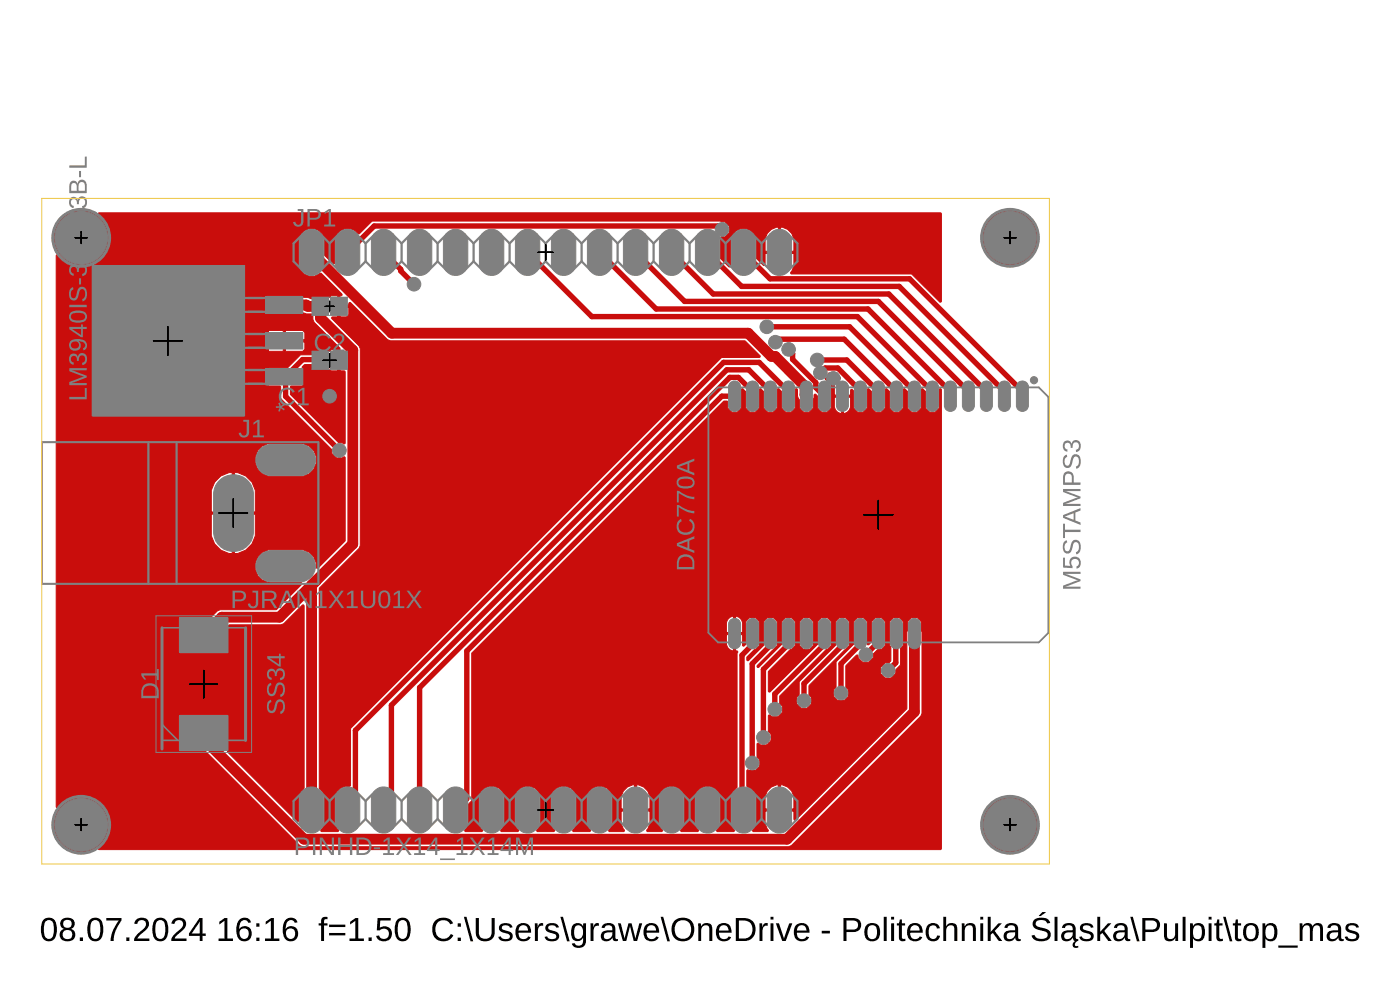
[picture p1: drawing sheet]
<svg xmlns="http://www.w3.org/2000/svg" width="148mm" height="105mm" viewBox="0 0 148 105" stroke-linecap="round" stroke-linejoin="round" font-family="sans-serif">
<path d="M4.7 97.3a.83 .83 0 0 1 .9-.1 .83 .83 0 0 1 .4 .8 1.34 1.34 0 0 1-.6 1.6 .82 .82 0 0 1-1-.9 1.79 1.79 0 0 1 .3-1.4zM4.9 97.5a1.87 1.87 0 0 0 0 1.8 .53 .53 0 0 0 .6 0 .53 .53 0 0 0 .2-.6v-.6a.53 .53 0 0 0-.2-.6 .53 .53 0 0 0-.6 0zM6.6 97.3a.77 .77 0 0 1 .9-.2 .77 .77 0 0 1 .4 .8l-.2 .3-.2 .1a.68 .68 0 0 1 .4 .8 .68 .68 0 0 1-.8 .5 .68 .68 0 0 1-.8-.5 .68 .68 0 0 1 .5-.8 .59 .59 0 0 1-.2-1zM6.7 97.8a.45 .45 0 0 0 .9 0 .45 .45 0 0 0-.9 0zM6.6 98.9a.51 .51 0 0 0 1 0 .51 .51 0 0 0-1 0zM8.4 99.2h.4v.4h-.4zM9.6 97.3a.83 .83 0 0 1 .9-.1 .83 .83 0 0 1 .4 .8 1.34 1.34 0 0 1-.6 1.6 .82 .82 0 0 1-1-.9 1.79 1.79 0 0 1 .3-1.4zM9.8 97.5a1.87 1.87 0 0 0 0 1.8 .53 .53 0 0 0 .6 0 .53 .53 0 0 0 .2-.6v-.6a.53 .53 0 0 0-.2-.6 .53 .53 0 0 0-.6 0zM11.3 97.2h1.6v.2a3.8 3.8 0 0 0-.9 2.2h-.3a3.8 3.8 0 0 1 .9-2.2h-1.3zM13.4 99.2h.3v.4h-.3zM14.5 97.3a.75 .75 0 0 1 .9-.1 .75 .75 0 0 1 .3 .9l-1.2 1.2h1.3v.3h-1.6l.1-.4 .4-.5a1.56 1.56 0 0 0 .7-.9 .46 .46 0 0 0-.4-.4 .46 .46 0 0 0-.5 .4h-.3zM16.5 97.3a.83 .83 0 0 1 .9-.1 .83 .83 0 0 1 .4 .8 1.34 1.34 0 0 1-.6 1.6 .82 .82 0 0 1-1.1-.9 1.79 1.79 0 0 1 .4-1.4zM16.7 97.5a1.87 1.87 0 0 0 0 1.8 .53 .53 0 0 0 .6 0 .53 .53 0 0 0 .2-.6v-.6a.53 .53 0 0 0-.2-.6 .53 .53 0 0 0-.6 0zM18.4 97.3a.75 .75 0 0 1 .9-.1 .75 .75 0 0 1 .3 .9l-1.1 1.2h1.2v.3h-1.6l.1-.4 .4-.5a1.56 1.56 0 0 0 .8-.9 .46 .46 0 0 0-.5-.4 .46 .46 0 0 0-.4 .4h-.4zM21.1 97.2h.3v1.6h.4v.2h-.4v.6h-.3v-.6h-1.1v-.2zM21.1 97.5l-.8 1.3h.8zM23.2 97.6l.6-.4h.3v2.1h.6v.3h-1.6v-.3h.7v-1.8l-.6 .3zM25.4 97.3a.76 .76 0 0 1 1.2 .3l-.3 .1a.46 .46 0 0 0-.5-.3 .46 .46 0 0 0-.4 .4l-.1 .5a.76 .76 0 0 1 1.1-.1 .76 .76 0 0 1 .1 1 .82 .82 0 0 1-.9 .4 .82 .82 0 0 1-.6-.8v-.7a1.22 1.22 0 0 1 .4-.8zM25.5 98.4a.54 .54 0 0 0 0 .8 .54 .54 0 0 0 .8-.1 .54 .54 0 0 0-.1-.7 .54 .54 0 0 0-.7 0zM27.1 97.7h.4v.4h-.4zM27.1 99.2h.4v.4h-.4zM28.1 97.6l.6-.4h.3v2.1h.6v.3h-1.6v-.3h.7v-1.8l-.6 .3zM30.3 97.3a.76 .76 0 0 1 1.2 .3l-.3 .1a.46 .46 0 0 0-.5-.3 .46 .46 0 0 0-.4 .4l-.1 .5a.76 .76 0 0 1 1.1-.1 .76 .76 0 0 1 .2 1 .82 .82 0 0 1-1 .4 .82 .82 0 0 1-.6-.8v-.7a1.22 1.22 0 0 1 .4-.8zM30.4 98.4a.54 .54 0 0 0 0 .8 .54 .54 0 0 0 .8-.1 .54 .54 0 0 0-.1-.7 .54 .54 0 0 0-.7 0zM34.1 97.1h.1h.5v.2h-.3l-.1 .1v.3h.4v.2h-.4v1.7h-.3v-1.7h-.3v-.2h.3zM34.8 97.9h1.7v.2h-1.7zM34.8 98.7h1.7v.3h-1.7zM37.1 97.6l.5-.4h.3v2.1h.6v.3h-1.5v-.3h.6v-1.8l-.5 .3zM39 99.2h.3v.4h-.3zM40 97.2h1.3v.2h-1.1v.8a.81 .81 0 0 1 1.3 .5 .81 .81 0 0 1-1.1 .9l-.3-.1-.2-.3-.1-.2h.3a.55 .55 0 0 0 .8 .2 .55 .55 0 0 0 .1-.8 .55 .55 0 0 0-.8 .1h-.3zM42.1 97.3a.83 .83 0 0 1 .9-.1 .83 .83 0 0 1 .4 .8 1.34 1.34 0 0 1-.5 1.6 .82 .82 0 0 1-1.1-.9 1.79 1.79 0 0 1 .3-1.4zM42.3 97.5a1.87 1.87 0 0 0 0 1.8 .53 .53 0 0 0 .6 0 .53 .53 0 0 0 .2-.6v-.6a.53 .53 0 0 0-.2-.6 .53 .53 0 0 0-.6 0zM46.1 97.5a1.21 1.21 0 0 1 1.9 .2l-.4 .1a.84 .84 0 0 0-1-.4 .84 .84 0 0 0-.5 1 .86 .86 0 0 0 .6 .9 .86 .86 0 0 0 1-.5l.3 .2a1.22 1.22 0 0 1-1.7 .5 1.22 1.22 0 0 1-.5-1.7zM48.4 97.7h.4v.4h-.4zM48.4 99.2h.4v.4h-.4zM49.1 97h.3l.7 2.6h-.3zM50.4 97.2h.3v1.5a.68 .68 0 0 0 .7 .7 .68 .68 0 0 0 .6-.7v-1.5h.4v1.5a1.01 1.01 0 0 1-1 .9 1.01 1.01 0 0 1-1-.9zM53 97.8a.85 .85 0 0 1 1.2 .3l-.2 .1a.48 .48 0 0 0-.9 0l.2 .2a1.18 1.18 0 0 1 .9 .5 .58 .58 0 0 1-.1 .6 .58 .58 0 0 1-.6 .1h-.4l-.2-.2-.2-.2 .3-.1a.55 .55 0 0 0 1 0l-.1-.2-.5-.2a.53 .53 0 0 1-.5-.3 .53 .53 0 0 1 .1-.6zM54.8 97.9a.85 .85 0 0 1 1-.1 .85 .85 0 0 1 .4 .9h-1.3a.54 .54 0 0 0 .3 .7 .54 .54 0 0 0 .7-.3l.3 .1a.89 .89 0 0 1-1.2 .3 .89 .89 0 0 1-.4-1.1zM55 98.1l-.1 .4h1a.5 .5 0 0 0-.3-.5 .5 .5 0 0 0-.6 .1zM56.6 97.7h.3v.4a.44 .44 0 0 1 .6-.4v.3h-.1a.49 .49 0 0 0-.5 .6v1h-.3zM57.9 97.8a.85 .85 0 0 1 1.2 .3l-.2 .1a.48 .48 0 0 0-.9 0l.2 .2a1.18 1.18 0 0 1 .9 .5 .58 .58 0 0 1-.1 .6 .58 .58 0 0 1-.6 .1h-.4l-.2-.2-.2-.2 .3-.1a.55 .55 0 0 0 1 0l-.1-.2-.5-.2a.53 .53 0 0 1-.5-.3 .53 .53 0 0 1 .1-.6zM59.3 97h.3l.7 2.6h-.3zM60.6 97.9a.66 .66 0 0 1 1.1 .1v-.3h.3v1.8a.79 .79 0 0 1-.6 .8 .79 .79 0 0 1-.9-.4l.3-.1a.46 .46 0 0 0 .4 .3 .46 .46 0 0 0 .5-.3v-.6a.7 .7 0 0 1-.9 .3 .7 .7 0 0 1-.4-.8zM60.9 98.1l-.1 .6a.5 .5 0 0 0 .1 .5 .5 .5 0 0 0 .6 .1 .82 .82 0 0 0-.3-1.4zM62.5 97.7h.3v.4a.44 .44 0 0 1 .6-.4v.3h-.1a.49 .49 0 0 0-.5 .6v1h-.3zM63.9 97.8a.81 .81 0 0 1 1.2 .3v1.1l.1 .2h.2v.2h-.1a.35 .35 0 0 1-.5-.4 .63 .63 0 0 1-.8 .4 .63 .63 0 0 1-.3-.9 .8 .8 0 0 1 .7-.2h.4a.42 .42 0 0 0-.3-.6 .42 .42 0 0 0-.5 .3h-.3zM64 98.8a.36 .36 0 0 0 0 .5 .36 .36 0 0 0 .5 0l.2-.2 .1-.4zM65.4 97.7h.3l.4 1.6 .4-1.6h.3l.4 1.6 .5-1.6h.3l-.6 1.9h-.3l-.4-1.6-.4 1.6h-.4zM68.3 97.9a.85 .85 0 0 1 1-.1 .85 .85 0 0 1 .5 .9h-1.4a.54 .54 0 0 0 .4 .7 .54 .54 0 0 0 .6-.3l.3 .1a.89 .89 0 0 1-1.2 .3 .89 .89 0 0 1-.4-1.1zM68.6 98.1l-.2 .4h1a.5 .5 0 0 0-.2-.5 .5 .5 0 0 0-.6 .1zM69.9 97h.3l.7 2.6h-.3zM71.4 97.4a1.25 1.25 0 0 1 1.7 .1 1.25 1.25 0 0 1 0 1.8 1.25 1.25 0 0 1-1.8-.1 1.5 1.5 0 0 1 .1-1.8zM71.6 97.6a1 1 0 0 0-.1 1.2 1 1 0 0 0 1 .5 1.05 1.05 0 0 0 .6-.9 1.05 1.05 0 0 0-.6-1 .92 .92 0 0 0-.9 .2zM73.9 97.7h.3v.3a.63 .63 0 0 1 .7-.3 .63 .63 0 0 1 .5 .6v1.3h-.3v-1.2a.45 .45 0 0 0-.5-.5 .45 .45 0 0 0-.4 .6v1.1h-.3zM76 97.9a.85 .85 0 0 1 1-.1 .85 .85 0 0 1 .4 .9h-1.3a.54 .54 0 0 0 .3 .7 .54 .54 0 0 0 .7-.3l.3 .1a.89 .89 0 0 1-1.2 .3 .89 .89 0 0 1-.4-1.1zM76.2 98.1l-.1 .4h1a.5 .5 0 0 0-.3-.5 .5 .5 0 0 0-.6 .1zM77.9 97.2a2.32 2.32 0 0 1 1.7 .3 1.24 1.24 0 0 1 .3 1.3 1.24 1.24 0 0 1-1.1 .8h-.9zM78.2 97.4v1.9h.5a.95 .95 0 0 0 .9-1 .95 .95 0 0 0-.9-.9zM80.4 97.7h.3v.4a.44 .44 0 0 1 .6-.4v.3h-.1a.49 .49 0 0 0-.5 .6v1h-.3zM81.5 97h.4v.3h-.4zM81.5 97.7h.4v1.9h-.4zM82.1 97.7h.3l.6 1.6 .5-1.6h.4l-.7 1.9h-.4zM84.2 97.9a.85 .85 0 0 1 1.1-.1 .85 .85 0 0 1 .4 .9h-1.4a.54 .54 0 0 0 .4 .7 .54 .54 0 0 0 .6-.3l.3 .1a.89 .89 0 0 1-1.2 .3 .89 .89 0 0 1-.4-1.1zM84.5 98.1l-.2 .4h1.1a.5 .5 0 0 0-.3-.5 .5 .5 0 0 0-.6 .1zM87 98.5h.8v.3h-.8zM89.3 97.2a2.12 2.12 0 0 1 1.6 .1 .76 .76 0 0 1 .2 .9 .76 .76 0 0 1-.8 .4h-.7v1h-.3zM89.6 97.4v1l1-.1a.49 .49 0 0 0 0-.8zM91.7 97.9a.85 .85 0 0 1 1-.2 .85 .85 0 0 1 .4 1 .84 .84 0 0 1-.8 .9 .84 .84 0 0 1-.8-.9v-.5zM92 98a1 1 0 0 0 .1 1.4 .55 .55 0 0 0 .6-.2 .55 .55 0 0 0 .1-.5 .54 .54 0 0 0-.1-.7 .54 .54 0 0 0-.7 0zM93.5 97h.3v2.6h-.3zM94.3 97h.3v.3h-.3zM94.3 97.7h.3v1.9h-.3zM95.2 97.3h.2v.4h.4v.2h-.4v1.2l.1 .3 .3-.1v.3a.47 .47 0 0 1-.7-.4v-1.3h-.2v-.2h.2zM96.2 97.9a.85 .85 0 0 1 1-.1 .85 .85 0 0 1 .5 .9h-1.4a.54 .54 0 0 0 .4 .7 .54 .54 0 0 0 .6-.3l.3 .1a.89 .89 0 0 1-1.2 .3 .89 .89 0 0 1-.4-1.1zM96.5 98.1l-.2 .4h1a.5 .5 0 0 0-.2-.5 .5 .5 0 0 0-.6 .1zM98.2 97.9a.76 .76 0 0 1 1.3 .3l-.3 .1a.44 .44 0 0 0-.5-.4 .44 .44 0 0 0-.4 .5v.2a.52 .52 0 0 0 .1 .6 .52 .52 0 0 0 .6 .1l.2-.3h.3a.79 .79 0 0 1-1 .6 .79 .79 0 0 1-.5-.9zM99.8 97h.3v1a.63 .63 0 0 1 .7-.3 .63 .63 0 0 1 .5 .6v1.3h-.3v-1.2a.45 .45 0 0 0-.5-.5 .45 .45 0 0 0-.4 .6v1.1h-.3zM101.8 97.7h.3v.3a.63 .63 0 0 1 .7-.3 .63 .63 0 0 1 .5 .6v1.3h-.3v-1.2a.45 .45 0 0 0-.5-.5 .45 .45 0 0 0-.4 .6v1.1h-.3zM103.7 97h.4v.3h-.4zM103.7 97.7h.4v1.9h-.4zM104.5 97h.3v1.6l.9-.9h.3l-.7 .8 .8 1.1h-.4l-.6-.9-.3 .2v.7h-.3zM106.5 97.8a.81 .81 0 0 1 1.2 .3l.1 1.1v.2h.2v.2h-.1a.35 .35 0 0 1-.5-.4 .63 .63 0 0 1-.8 .4 .63 .63 0 0 1-.3-.9 .8 .8 0 0 1 .7-.2h.4a.42 .42 0 0 0-.3-.6 .42 .42 0 0 0-.5 .3h-.3zM106.7 98.8a.36 .36 0 0 0-.1 .5 .36 .36 0 0 0 .6 0l.2-.2v-.4zM109.4 97.4a1.23 1.23 0 0 1 1.7 .1v.2h-.3a.76 .76 0 0 0-1.2-.1v.2a1.06 1.06 0 0 0 1 .5 .67 .67 0 0 1 .6 .7 .67 .67 0 0 1-.7 .6 1.11 1.11 0 0 1-1.3-.6l.3-.1a.84 .84 0 0 0 1.3 .2 .47 .47 0 0 0-.5-.6 .91 .91 0 0 1-1-.7zM110.3 96.5l.4 .1-.6 .3h-.2zM111.6 97h.3v2.6h-.3zM112.6 97.8a.81 .81 0 0 1 1.2 .3l.1 1.1v.2h.2v.2h-.1a.35 .35 0 0 1-.5-.4 .63 .63 0 0 1-.8 .4 .63 .63 0 0 1-.3-.9 .8 .8 0 0 1 .7-.2h.4a.42 .42 0 0 0-.3-.6 .42 .42 0 0 0-.5 .3h-.3zM112.8 98.8a.36 .36 0 0 0-.1 .5 .36 .36 0 0 0 .5 0l.3-.2v-.4zM113.7 99.7l.3-.1-.1 .1a.23 .23 0 0 0-.1 .3 .23 .23 0 0 0 .3 .1v.2a.38 .38 0 0 1-.5-.1 .38 .38 0 0 1 .1-.5zM114.5 97.8a.85 .85 0 0 1 1.2 .3l-.3 .1a.48 .48 0 0 0-.8 0l.2 .2a1.18 1.18 0 0 1 .9 .5 .58 .58 0 0 1-.1 .6 .58 .58 0 0 1-.6 .1h-.4l-.2-.2-.2-.2 .3-.1a.55 .55 0 0 0 1 0l-.1-.2-.5-.2a.53 .53 0 0 1-.5-.3 .53 .53 0 0 1 .1-.6zM116.1 97h.3v1.6l.9-.9h.3l-.7 .8 .8 1.1h-.4l-.6-.9-.3 .2v.7h-.3zM118.1 97.8a.81 .81 0 0 1 1.2 .3l.1 1.1v.2h.2v.2h-.1a.35 .35 0 0 1-.5-.4 .63 .63 0 0 1-.8 .4 .63 .63 0 0 1-.3-.9 .8 .8 0 0 1 .7-.2h.4a.42 .42 0 0 0-.3-.6 .42 .42 0 0 0-.5 .3h-.3zM118.3 98.8a.36 .36 0 0 0-.1 .5 .36 .36 0 0 0 .5 0l.3-.2v-.4zM119.6 97h.3l.7 2.6h-.3zM120.9 97.2a2.12 2.12 0 0 1 1.6 .1 .76 .76 0 0 1 .2 .9 .76 .76 0 0 1-.8 .4h-.7v1h-.3zM121.2 97.4v1l1-.1a.49 .49 0 0 0 0-.8zM123.2 97.7h.3v1.2a.45 .45 0 0 0 .5 .5 .45 .45 0 0 0 .4-.6v-1.1h.3v1.9h-.3v-.3a.63 .63 0 0 1-.7 .3 .63 .63 0 0 1-.5-.6zM125.2 97h.3v2.6h-.3zM125.9 97.7h.3l.1 .3a.67 .67 0 0 1 .7-.3 .67 .67 0 0 1 .5 .6 1.16 1.16 0 0 1-.4 1.3 .67 .67 0 0 1-.8-.3v1h-.4zM126.5 98a1.12 1.12 0 0 0 0 1.3 .45 .45 0 0 0 .5 0 .45 .45 0 0 0 .2-.4v-.2a.52 .52 0 0 0-.1-.6 .52 .52 0 0 0-.6-.1zM127.9 97h.3v.3h-.3zM127.9 97.7h.3v1.9h-.3zM128.8 97.3h.2v.4h.4v.2h-.4v1.2l.1 .3 .3-.1v.3a.47 .47 0 0 1-.7-.4v-1.3h-.2v-.2h.2zM129.4 97h.3l.7 2.6h-.3zM130.8 97.3h.2v.4h.4v.2h-.4v1.2l.1 .3 .3-.1v.3a.47 .47 0 0 1-.7-.4v-1.3h-.2v-.2h.2zM131.8 97.9a.85 .85 0 0 1 1-.2 .85 .85 0 0 1 .4 1 .84 .84 0 0 1-.8 .9 .84 .84 0 0 1-.8-.9v-.5zM132.1 98a1 1 0 0 0 .1 1.4 .55 .55 0 0 0 .6-.2 .55 .55 0 0 0 .1-.5 .54 .54 0 0 0-.2-.7 .54 .54 0 0 0-.6 0zM133.6 97.7h.3v.3a.67 .67 0 0 1 .8-.3 .67 .67 0 0 1 .5 .6 1.16 1.16 0 0 1-.4 1.3 .67 .67 0 0 1-.9-.3v1h-.3zM134.1 98a1.12 1.12 0 0 0 0 1.3 .45 .45 0 0 0 .5 0 .45 .45 0 0 0 .3-.4v-.2a.52 .52 0 0 0-.2-.6 .52 .52 0 0 0-.6-.1zM135.3 100.1h2v.2h-2zM137.5 97.7h.3v.3a.58 .58 0 0 1 .6-.3 .58 .58 0 0 1 .5 .3 .58 .58 0 0 1 .7-.3 .58 .58 0 0 1 .4 .6v1.3h-.3v-1.4a.41 .41 0 0 0-.5-.2 .41 .41 0 0 0-.3 .5v1.1h-.3v-1.4a.41 .41 0 0 0-.5-.2 .41 .41 0 0 0-.2 .5v1.1h-.4zM140.7 97.8a.81 .81 0 0 1 1.2 .3v1.1l.1 .2h.2v.2h-.1a.35 .35 0 0 1-.5-.4 .63 .63 0 0 1-.8 .4 .63 .63 0 0 1-.3-.9 .8 .8 0 0 1 .7-.2h.4a.42 .42 0 0 0-.3-.6 .42 .42 0 0 0-.5 .3h-.3zM140.9 98.8a.36 .36 0 0 0-.1 .5 .36 .36 0 0 0 .5 0l.2-.2 .1-.4zM142.6 97.8a.85 .85 0 0 1 1.2 .3l-.3 .1a.48 .48 0 0 0-.8 0l.2 .2a1.18 1.18 0 0 1 .9 .5 .58 .58 0 0 1-.1 .6 .58 .58 0 0 1-.6 .1h-.4l-.3-.2-.1-.2 .3-.1a.55 .55 0 0 0 1 0l-.1-.2-.5-.2a.53 .53 0 0 1-.5-.3 .53 .53 0 0 1 .1-.6zM144 97.7v1.9zM144 98.7v.7zM144 99.2v.4zM144 97.7v2.6zM144 97.9v1.5zM144 97v2.6zM144 97.9v1.5zM144 97v2.6z" fill="#000"/>
<g fill="none" stroke="#000" stroke-width=".11">
<path d="M8 25.2h1.2M8.6 24.5v1.3M16.2 36.1h3.1M17.8 34.6v3M34.2 38.1h1.4M34.4 32.4h1M34.9 31.9v1M34.9 37.4v1.4M56.9 26.7h1.6M57.7 25.9v1.6M106.3 25.2h1.2M106.9 24.5v1.3"/>
<path d="M23.2 54.3h3M24.7 52.8v3M91.4 54.5h3.1M93 53v3M20.1 72.4h2.9M21.6 71v2.9M8 87.3h1.2M8.6 86.7v1.2M56.9 85.7h1.6M57.7 84.9v1.6M106.3 87.3h1.2M106.9 86.7v1.2"/>
</g>
<g fill="#0696d7" stroke="#0696d7" stroke-width=".11">
<circle cx="106.9" cy="87.3" r="3"/>
<circle cx="106.9" cy="25.2" r="3"/>
<circle cx="8.6" cy="87.3" r="3"/>
<circle cx="8.6" cy="25.2" r="3"/>
</g>
<g fill="#c90d0c" stroke="#c90d0c" stroke-width=".11">
<path d="M107.8 40.7a.49 .49 0 0 1 .5-.2 .49 .49 0 0 1 .4 .4v2a.49 .49 0 0 1-.5 .5 .49 .49 0 0 1-.5-.5z" fill-rule="evenodd"/>
<path d="M105.9 40.7a.49 .49 0 0 1 .5-.2 .49 .49 0 0 1 .4 .4v2a.49 .49 0 0 1-.5 .5 .49 .49 0 0 1-.5-.5z" fill-rule="evenodd"/>
<path d="M104 40.7a.49 .49 0 0 1 .5-.2 .49 .49 0 0 1 .4 .4v2a.49 .49 0 0 1-.5 .5 .49 .49 0 0 1-.5-.5z" fill-rule="evenodd"/>
<path d="M102.1 40.7a.49 .49 0 0 1 .5-.2 .49 .49 0 0 1 .4 .4v2a.49 .49 0 0 1-.5 .5 .49 .49 0 0 1-.5-.5z" fill-rule="evenodd"/>
<path d="M100.2 40.7a.49 .49 0 0 1 .5-.2 .49 .49 0 0 1 .4 .4v2a.49 .49 0 0 1-.5 .5 .49 .49 0 0 1-.5-.5z" fill-rule="evenodd"/>
<path d="M98.3 40.7a.49 .49 0 0 1 .5-.2 .49 .49 0 0 1 .4 .4v2a.49 .49 0 0 1-.5 .5 .49 .49 0 0 1-.5-.5z" fill-rule="evenodd"/>
<path d="M96.4 40.7a.49 .49 0 0 1 .5-.2 .49 .49 0 0 1 .4 .4v2a.49 .49 0 0 1-.5 .5 .49 .49 0 0 1-.5-.5z" fill-rule="evenodd"/>
<path d="M94.4 40.7a.49 .49 0 0 1 .6-.2 .49 .49 0 0 1 .4 .4v2a.49 .49 0 0 1-.5 .5 .49 .49 0 0 1-.5-.5z" fill-rule="evenodd"/>
<path d="M92.5 40.7a.49 .49 0 0 1 .6-.2 .49 .49 0 0 1 .4 .4v2a.49 .49 0 0 1-.5 .5 .49 .49 0 0 1-.5-.5z" fill-rule="evenodd"/>
<path d="M90.6 40.7a.49 .49 0 0 1 .6-.2 .49 .49 0 0 1 .3 .4v2a.49 .49 0 0 1-.4 .5 .49 .49 0 0 1-.5-.5z" fill-rule="evenodd"/>
<path d="M88.7 40.7a.49 .49 0 0 1 .6-.2 .49 .49 0 0 1 .3 .4v2a.49 .49 0 0 1-.4 .5 .49 .49 0 0 1-.5-.5z" fill-rule="evenodd"/>
<path d="M86.8 40.7a.49 .49 0 0 1 .6-.2 .49 .49 0 0 1 .3 .4v2a.49 .49 0 0 1-.5 .5 .49 .49 0 0 1-.4-.5z" fill-rule="evenodd"/>
<path d="M84.9 40.7a.49 .49 0 0 1 .6-.2 .49 .49 0 0 1 .3 .4v2a.49 .49 0 0 1-.5 .5 .49 .49 0 0 1-.4-.5z" fill-rule="evenodd"/>
<path d="M83 40.7a.49 .49 0 0 1 .6-.2 .49 .49 0 0 1 .3 .4v2a.49 .49 0 0 1-.5 .5 .49 .49 0 0 1-.4-.5z" fill-rule="evenodd"/>
<path d="M81.1 40.7a.49 .49 0 0 1 .6-.2 .49 .49 0 0 1 .3 .4v2a.49 .49 0 0 1-.5 .5 .49 .49 0 0 1-.5-.5z" fill-rule="evenodd"/>
<path d="M79.2 40.7a.49 .49 0 0 1 .6-.2 .49 .49 0 0 1 .3 .4v2a.49 .49 0 0 1-.4 .5 .49 .49 0 0 1-.5-.5z" fill-rule="evenodd"/>
<path d="M77.3 40.7a.49 .49 0 0 1 .6-.2 .49 .49 0 0 1 .3 .4v2a.49 .49 0 0 1-.5 .5 .49 .49 0 0 1-.4-.5z" fill-rule="evenodd"/>
<path d="M77.3 65.8a.49 .49 0 0 1 .6-.2 .49 .49 0 0 1 .3 .5v1.9a.49 .49 0 0 1-.5 .5 .49 .49 0 0 1-.4-.5z" fill-rule="evenodd"/>
<path d="M79.2 65.8a.49 .49 0 0 1 .6-.2 .49 .49 0 0 1 .3 .5v1.9a.49 .49 0 0 1-.4 .5 .49 .49 0 0 1-.5-.5z" fill-rule="evenodd"/>
<path d="M81.1 65.8a.49 .49 0 0 1 .6-.2 .49 .49 0 0 1 .3 .5v1.9a.49 .49 0 0 1-.5 .5 .49 .49 0 0 1-.5-.5z" fill-rule="evenodd"/>
<path d="M83 65.8a.49 .49 0 0 1 .6-.2 .49 .49 0 0 1 .3 .5v1.9a.49 .49 0 0 1-.5 .5 .49 .49 0 0 1-.4-.5z" fill-rule="evenodd"/>
<path d="M84.9 65.8a.49 .49 0 0 1 .6-.2 .49 .49 0 0 1 .3 .5v1.9a.49 .49 0 0 1-.5 .5 .49 .49 0 0 1-.4-.5z" fill-rule="evenodd"/>
<path d="M86.8 65.8a.49 .49 0 0 1 .6-.2 .49 .49 0 0 1 .3 .5v1.9a.49 .49 0 0 1-.5 .5 .49 .49 0 0 1-.4-.5z" fill-rule="evenodd"/>
<path d="M88.7 65.8a.49 .49 0 0 1 .6-.2 .49 .49 0 0 1 .3 .5v1.9a.49 .49 0 0 1-.4 .5 .49 .49 0 0 1-.5-.5z" fill-rule="evenodd"/>
<path d="M90.6 65.8a.49 .49 0 0 1 .6-.2 .49 .49 0 0 1 .3 .5v1.9a.49 .49 0 0 1-.4 .5 .49 .49 0 0 1-.5-.5z" fill-rule="evenodd"/>
<path d="M92.5 65.8a.49 .49 0 0 1 .6-.2 .49 .49 0 0 1 .4 .5v1.9a.49 .49 0 0 1-.5 .5 .49 .49 0 0 1-.5-.5z" fill-rule="evenodd"/>
<path d="M94.4 65.8a.49 .49 0 0 1 .6-.2 .49 .49 0 0 1 .4 .5v1.9a.49 .49 0 0 1-.5 .5 .49 .49 0 0 1-.5-.5z" fill-rule="evenodd"/>
<path d="M96.4 65.8a.49 .49 0 0 1 .5-.2 .49 .49 0 0 1 .4 .5v1.9a.49 .49 0 0 1-.5 .5 .49 .49 0 0 1-.5-.5z" fill-rule="evenodd"/>
<path d="M10.4 22.6a3.1 3.1 0 0 1-.4 5.3l.1 .1h15.7l.2 .2v3.1l.1 .1h1.9l.2-.1h3.8l.1 .2h.5l.3 .1 .3-.1h1.6l.2-.2h.8v2.2h-.6l-.1 .2 2.9 2.9 .1 .3v20.8l-.1 .3-4.2 4.3v21.1l.3 .4 .3 .5v2.8l-.3 .5-.1 .3v.1h1.7l.1-.1-.4-.8v-2.8a1.51 1.51 0 0 1 1.7-1.1v-6.1l39.3-39.3h3.9l.2-.1-1.7-1.6h-37.5l-.3-.2-3.9-3.9h-.2v.3h-.9v-1h.2v-.2l-2.3-2.2a1.41 1.41 0 0 1-2.3-.8v-2.8a1.4 1.4 0 0 1 1.4-1.1 1.4 1.4 0 0 1 1.4 1.1v1.7l.9 .9 .1-.1v-2.5a1.43 1.43 0 0 1 1.1-1.1 1.43 1.43 0 0 1 1.5 .6l1.4-1.4h36.9l.4 .1 .5 .4v.7l-.5 .5h-.4l-.1 .1 .1 2.2 .9 .9 .1-.2v-2.8a1.4 1.4 0 0 1 1.4-1.1 1.4 1.4 0 0 1 1.4 1.1v2.1l.7 .7 .2-.1v-1.2h3v1.4l-.3 .6 .1 .2h12.7l2.9 3 .2-.1v-9.3l-.1-.1zM82.6 24a1.48 1.48 0 0 1 1.4 1.3v1.3h-1.4zM81.2 24.7l.4-.4 .8-.3v2.6h-1.4v-1.3zM36 32.5h.9v.8l-.2 .2h-.7zM6 27l-.1 58.4 .2 .1a3.1 3.1 0 0 1 4.7-.4 3.1 3.1 0 0 1-.4 4.7l.1 .1h89.1v-.1v-48.5a.12 .12 0 0 0-.1-.2 .12 .12 0 0 0-.1 .1v2l-.4 .4h-.6l-.4-.4v-1.7l-.4-.4-.1 .1v2l-.4 .4h-.6l-.4-.4v-1.7l-.4-.4-.1 .1v2l-.4 .4h-.6l-.4-.4v-1.7l-.4-.4-.1 .1v2l-.4 .4h-.6l-.4-.4v-1.7l-.4-.4-.1 .1v2l-.4 .4h-.6l-.4-.4v-1.8l-.2-.2-.2 .1v.5h-1.7v-1l.1-.3 .5-.5-.5-.5h-.7l-.1 .3-.2 .3v.1h.1l.5 .4v2.6l-.5 .4h-.5l-.4-.4v-1.2l-.3-.3-.1 .1-.1 .5v.9l-.5 .4h-.5l-.5-.4v-.8l-.2-.5v-.6a.12 .12 0 0 0-.1-.2 .12 .12 0 0 0-.1 .1v2l-.5 .4h-.5l-.5-.4v-1.7l-.3-.4-.2 .1v2l-.4 .4h-.5l-.5-.4v-1.7l-.3-.4-.2 .1v2l-.4 .4h-.6l-.4-.4v-1.7l-.3-.4-.2 .1v2l-.4 .4h-.6l-.4-.4v-.7h-.4l-26.6 26.6-.1 15.7-.3 .3v2l-.2 .5-.2 .3 .1 .1h1.7l.1-.1-.4-.8v-2.8a1.4 1.4 0 0 1 1.3-1.1 1.4 1.4 0 0 1 1.4 1.1v2.8l-.4 .8 .1 .1h1.7l.1-.1-.2-.3-.2-.5v-2.8l.2-.5a1.4 1.4 0 0 1 1.4-.6 1.4 1.4 0 0 1 1.1 1.1v2.8l-.4 .8 .1 .1h1.7l.1-.1-.2-.3-.2-.5v-2.8l.2-.5a1.4 1.4 0 0 1 1.4-.6 1.4 1.4 0 0 1 1.1 1.1v2.8l-.4 .8 .1 .1h1.7l.1-.1-.2-.3-.2-.5v-2.8l.2-.5a1.4 1.4 0 0 1 1.4-.6 1.4 1.4 0 0 1 1.1 1.1v2.8l-.2 .5-.2 .3v.1h1.6l.1-.1-.4-.7v-1.4h3.1v1.4l-.4 .7 .2 .1h1.4l.1-.1-.2-.3-.2-.5v-2.8l.2-.5a1.4 1.4 0 0 1 1.4-.6 1.4 1.4 0 0 1 1.1 1.1v2.8l-.4 .8 .1 .1h1.8v-.1l-.2-.3-.2-.5v-2.8l.2-.5a1.4 1.4 0 0 1 1.5-.6 1.4 1.4 0 0 1 1.1 1.1v2.8l-.5 .8 .2 .1h1.7v-.1l-.2-.3-.2-.5v-2.8l.2-.5 .5-.5v-14.2a.14 .14 0 0 0 .1-.2 .14 .14 0 0 0-.2 0v-1.7h.7v1.1l.1 .1h.1l.1-.3v-2.3l.4-.4h.6l.4 .4v2.5l-1.2 1.2-.1 .4h.2l1.6-1.6v-2.5l.5-.4h.5l.4 .4v2.5l-2.1 2.1a.12 .12 0 0 0 0 .2 .12 .12 0 0 0 .2 0l2.4-2.4v-2.4l.5-.4h.5l.5 .4v2.5l-.5 .4-.1 .1-2.3 2.3v2l.1 .1h.1l5-5 .1-2.4 .4-.4h.5l.5 .4v2.5l-.5 .4-.1 .1-4.9 4.8v.8l.3 .3v.7l-.5 .5h-.6l-.3-.2h-.1v1.7l.3 .3v.7l-.5 .4h-.6l-.3-.2-.1 .1v1.4l.3 .3v.7l-.5 .4h-.6h-.2h-.1l.1 1.8a1.34 1.34 0 0 1 1 1v2.8l-.2 .5-.2 .3v.1h1.5l.1-.1-.3-.7v-1.4h3v.9l.2 .1 11.7-11.8 .1-8.1 .1-.3v-.8l.4-.4h.6l.4 .4v.8l.1 .3v8.6l-.1 .3-13.7 13.7-.3 .1h-51.5l-.3-.1-9.9-10h-2.7l-.2-.1v-3.6l.2-.1h5l.1 .1v3.6l-.1 .2 7.3 7.3h.2v-2.6l.2-.5 .4-.4v-19.4h-.2l-2 2-.3 .1h-5.4l-.1 .1v2.8l-.1 .1h-5l-.2-.1v-3.6l.2-.1h3.2l.7-.7 .3-.1h5.9l2.8-2.7-.1-.2h-3.5l-.6-.2a1.76 1.76 0 0 1-.8-1.8 1.76 1.76 0 0 1 1.4-1.4h3.7l.6 .3a1.83 1.83 0 0 1 .8 1.6h.2l2.8-2.9v-8.8l-.1-.1-.2 .2h-.6l-.5-.5v-.4l-5.4-5.4v-1.3l-1.5-.1-.2-.1-2 .1v3.2l-.2 .1h-16l-.1-.1-.1-15.9a3.2 3.2 0 0 1-3.5-1.1zM89.3 42h.7v1.1a.84 .84 0 0 1-.7 .7zM88.3 42h.7v1.8a.84 .84 0 0 1-.7-.7zM27.3 47.7l.5-.5 .6-.2h3.7a1.76 1.76 0 0 1 1.4 1.7 1.76 1.76 0 0 1-1.4 1.7h-3.7a1.76 1.76 0 0 1-1.1-2.7zM22.7 51l.7-.6 .8-.4h.4v4.2h-2.2v-2.3zM24.8 50a2.26 2.26 0 0 1 2.2 1.9v2.3h-2.2zM24.8 54.4h2.2v2.3a2.26 2.26 0 0 1-2.2 1.9zM22.4 54.4h2.2v4.2a2.26 2.26 0 0 1-2.2-1.9zM77.9 65.2a.84 .84 0 0 1 .7 .7v1h-.7zM77 65.6l.2-.3 .4-.1v1.7h-.7v-1zM84.6 65.8l.5-.4h.5l.5 .4v2.5l-.5 .4h-.5l-.5-.4zM88.5 65.8l.4-.4h.6l.4 .4v2.5l-4.3 4.2v1l.3 .3v.7l-.5 .4h-.6l-.5-.4v-.7l.3-.3v-1.4l3.8-3.8zM90.4 65.8l.4-.4h.6l.4 .4v2.3l.1 .1 .4-.3v-2.1l.4-.4h.6l.4 .4v2.5l-.4 .4-.4 .1-.4 .4-.1 .4-.4 .5h-.7l-.5-.5v-.2l-.1-.1-1.2 1.1v2.3l.3 .3v.7l-.5 .4h-.6l-.5-.4v-.7l.3-.3v-2.7l1.9-1.8zM94.2 65.8l.4-.4h.6l.4 .4v2.5l-.3 .3v1.8l-.5 .5v.4l-.5 .5h-.6l-.5-.5v-.7l.5-.4h.4l.2-.3v-1.4l-.1-.2zM76.9 67.2h.7v1.7a.84 .84 0 0 1-.7-.7zM81.2 83.7l.4-.4 .8-.2v2.5h-1.4v-1.3zM66 83.7l.4-.4 .7-.2v2.5h-1.4v-1.3zM67.4 83.1a1.48 1.48 0 0 1 1.4 1.2v1.3h-1.4zM82.6 83.1a1.48 1.48 0 0 1 1.4 1.2v1.3h-1.4zM28.4 33.3l.1 1.6 1.5 .1v2.2h-1.6v1.6l.1 .1h1.9l1.4-1.3 1.2-.1 .2-.3h1.6l.2-.2h.8v2.2h-.8l-.2-.2-1.6 .1-.2-.1-.1-.4h-.7l-.2 .3 .1 .2v1.6l-.1 .1-1.2 .1-.1 .8 5.1 5.1 .4 .1 .3 .1v-.1v-7.5v-.1l-.5-.1v-2.3l-2.8-2.8-.1-.3v-.4l-.1-.2h-.6l-.3-.1-.1 .1zM30.2 35h1.8l.3 .2v.8h-2.1zM30.2 36.2h2.1v.8l-.3 .2h-1.8z" fill-rule="evenodd"/>
</g>
<g fill="#c90d0c" stroke="#c90d0c" stroke-width=".11">
<path d="M28.3 39.2h3.6v1.4h-3.6z"/>
<path d="M28.3 35.3h3.6v1.5h-3.6z"/>
<path d="M28.3 31.6h3.6v1.4h-3.6z"/>
<path d="M9.9 28.3h15.8v15.6h-15.8z"/>
<path d="M19.2 75.9h4.8v3.4h-4.8z"/>
<path d="M19.2 65.5h4.8v3.4h-4.8z"/>
<path d="M35.2 37.4h1.3v1.5h-1.3z"/>
<path d="M33.2 37.4h1.4v1.5h-1.4z"/>
<path d="M35.2 31.7h1.3v1.5h-1.3z"/>
<path d="M33.2 31.7h1.4v1.5h-1.4z"/>
</g>
<g fill="none" stroke="#c90d0c" stroke-width=".57">
<path d="M33.9 38.1h-.1h-1.8l-1.8 1.8h-.1l.1 .1v2l5.7 5.7M40.6 26.7l1.8 1.8v.2l1.4 1.4M55.8 26.7l6.8 6.8h28.1l7.9 7.9v.4l.1 .1M63.5 26.7l5.9 6h22.5l8.5 8.6v.4l.2 .2M67.3 26.7l5.2 5.2h20.5l9.4 9.4v.5l.1 .1M71.1 26.7l4.4 4.4h18.6l10.3 10.3v.5M74.9 26.7l3.6 3.6h16.7l11 11v.5l.1 .1M76.4 24.3l-.4-.4h-36.4l-2.8 2.8M78.7 26.7l2.8 2.8h14.8l11.9 11.9v.5M81.2 34.6h8.7l6.7 6.7v.4l.2 .2M82.1 36.2l.3-.3h6.9l5.5 5.5 .1 .5M83.5 37l.4 .4v.6l2.4 2.5v.5l.9 .9"/>
<path d="M86.5 38.1h3.1l3.2 3.2v.5l.2 .1M86.8 39.5l.5-.6h1.4l2.3 2.4 .1 .6M77.7 41.9h-1.3l-27 27v15.6l-1.2 1.2M79.7 41.9l-.1-.5-1.5-1.5h-.9l-32.8 32.9v12.9M81.5 41.9l-.1-.1v-.5l-2.2-2.2h-2.3l-35.5 35.5v10.3l-.8 .8M83.4 41.9v-.5l-3.1-3h-3.7l-39 38.9v7.6l-.8 .8M79.7 67.1l-.1 1.1-1.1 1.1v16.3l.2 .1M81.5 67.1v1.2l-1.9 2v10.5M83.4 67.1v1.1l-2.6 2.6v7.2M87.2 67.1v1.1l-5.2 5.2v1.7M89.2 67.1v1.1l-4.1 4.1v1.8M91.1 67.1h-.1v1.1l-2 2.1v3"/>
<path d="M93 67.1v.8l-1.4 1.4M94.9 67.1h-.1v3l-.8 .9"/>
</g>
<path d="M30.1 32.3h2.3l.2 .1h1.3v1.3l3.4 3.4v20.5l-7.7 7.7h-6.1l-1.9 1.9M33 26.7l8.5 8.6h37.7l2.4 2.4h.4l3.2 3.2v.9l.1 .1M33 61.9v23.8M96.8 67.1v8.2l-13.5 13.5h-51.1l-10.6-10.5v-.7" fill="none" stroke="#c90d0c" stroke-width="1.1"/>
<circle cx="106.9" cy="87.3" r="2.65" fill="#0dab76" stroke="#0dab76" stroke-width=".11"/>
<circle cx="106.9" cy="87.3" r="1.88" fill="#fff" stroke="#000" stroke-width=".11"/>
<path d="M106.3 25.2h1.2M106.9 24.5v1.3" fill="none" stroke="#000" stroke-width=".11"/>
<circle cx="106.9" cy="25.2" r="2.65" fill="#0dab76" stroke="#0dab76" stroke-width=".11"/>
<circle cx="106.9" cy="25.2" r="1.88" fill="#fff" stroke="#000" stroke-width=".11"/>
<path d="M8 87.3h1.2M8.6 86.7v1.2" fill="none" stroke="#000" stroke-width=".11"/>
<circle cx="8.6" cy="87.3" r="2.65" fill="#0dab76" stroke="#0dab76" stroke-width=".11"/>
<circle cx="8.6" cy="87.3" r="1.88" fill="#fff" stroke="#000" stroke-width=".11"/>
<path d="M8 25.2h1.2M8.6 24.5v1.3" fill="none" stroke="#000" stroke-width=".11"/>
<circle cx="8.6" cy="25.2" r="2.65" fill="#0dab76" stroke="#0dab76" stroke-width=".11"/>
<circle cx="8.6" cy="25.2" r="1.88" fill="#fff" stroke="#000" stroke-width=".11"/>
<path d="M56.9 26.7h1.6M57.7 25.9v1.6" fill="none" stroke="#000" stroke-width=".11"/>
<path d="M33 25.6v2.3" fill="none" stroke="#0dab76" stroke-width="2.3"/>
<circle cx="33" cy="26.7" r=".76" fill="#fff" stroke="#000" stroke-width=".11"/>
<path d="M36.8 25.6v2.3" fill="none" stroke="#0dab76" stroke-width="2.3"/>
<circle cx="36.8" cy="26.7" r=".76" fill="#fff" stroke="#000" stroke-width=".11"/>
<path d="M40.6 25.6v2.3" fill="none" stroke="#0dab76" stroke-width="2.3"/>
<circle cx="40.6" cy="26.7" r=".76" fill="#fff" stroke="#000" stroke-width=".11"/>
<path d="M44.4 25.6v2.3" fill="none" stroke="#0dab76" stroke-width="2.3"/>
<circle cx="44.4" cy="26.7" r=".76" fill="#fff" stroke="#000" stroke-width=".11"/>
<path d="M48.2 25.6v2.3" fill="none" stroke="#0dab76" stroke-width="2.3"/>
<circle cx="48.2" cy="26.7" r=".76" fill="#fff" stroke="#000" stroke-width=".11"/>
<path d="M52 25.6v2.3" fill="none" stroke="#0dab76" stroke-width="2.3"/>
<circle cx="52" cy="26.7" r=".76" fill="#fff" stroke="#000" stroke-width=".11"/>
<path d="M55.8 25.6v2.3" fill="none" stroke="#0dab76" stroke-width="2.3"/>
<circle cx="55.8" cy="26.7" r=".76" fill="#fff" stroke="#000" stroke-width=".11"/>
<path d="M59.6 25.6v2.3" fill="none" stroke="#0dab76" stroke-width="2.3"/>
<circle cx="59.6" cy="26.7" r=".76" fill="#fff" stroke="#000" stroke-width=".11"/>
<path d="M63.5 25.6v2.3" fill="none" stroke="#0dab76" stroke-width="2.3"/>
<circle cx="63.5" cy="26.7" r=".76" fill="#fff" stroke="#000" stroke-width=".11"/>
<path d="M67.3 25.6v2.3" fill="none" stroke="#0dab76" stroke-width="2.3"/>
<circle cx="67.3" cy="26.7" r=".76" fill="#fff" stroke="#000" stroke-width=".11"/>
<path d="M71.1 25.6v2.3" fill="none" stroke="#0dab76" stroke-width="2.3"/>
<circle cx="71.1" cy="26.7" r=".76" fill="#fff" stroke="#000" stroke-width=".11"/>
<path d="M74.9 25.6v2.3" fill="none" stroke="#0dab76" stroke-width="2.3"/>
<circle cx="74.9" cy="26.7" r=".76" fill="#fff" stroke="#000" stroke-width=".11"/>
<path d="M78.7 25.6v2.3" fill="none" stroke="#0dab76" stroke-width="2.3"/>
<circle cx="78.7" cy="26.7" r=".76" fill="#fff" stroke="#000" stroke-width=".11"/>
<path d="M82.5 25.6v2.3" fill="none" stroke="#0dab76" stroke-width="2.3"/>
<circle cx="82.5" cy="26.7" r=".76" fill="#fff" stroke="#000" stroke-width=".11"/>
<path d="M56.9 85.7h1.6M57.7 84.9v1.6" fill="none" stroke="#000" stroke-width=".11"/>
<path d="M33 84.6v2.3" fill="none" stroke="#0dab76" stroke-width="2.3"/>
<circle cx="33" cy="85.7" r=".76" fill="#fff" stroke="#000" stroke-width=".11"/>
<path d="M36.8 84.6v2.3" fill="none" stroke="#0dab76" stroke-width="2.3"/>
<circle cx="36.8" cy="85.7" r=".76" fill="#fff" stroke="#000" stroke-width=".11"/>
<path d="M40.6 84.6v2.3" fill="none" stroke="#0dab76" stroke-width="2.3"/>
<circle cx="40.6" cy="85.7" r=".76" fill="#fff" stroke="#000" stroke-width=".11"/>
<path d="M44.4 84.6v2.3" fill="none" stroke="#0dab76" stroke-width="2.3"/>
<circle cx="44.4" cy="85.7" r=".76" fill="#fff" stroke="#000" stroke-width=".11"/>
<path d="M48.2 84.6v2.3" fill="none" stroke="#0dab76" stroke-width="2.3"/>
<circle cx="48.2" cy="85.7" r=".76" fill="#fff" stroke="#000" stroke-width=".11"/>
<path d="M52 84.6v2.3" fill="none" stroke="#0dab76" stroke-width="2.3"/>
<circle cx="52" cy="85.7" r=".76" fill="#fff" stroke="#000" stroke-width=".11"/>
<path d="M55.8 84.6v2.3" fill="none" stroke="#0dab76" stroke-width="2.3"/>
<circle cx="55.8" cy="85.7" r=".76" fill="#fff" stroke="#000" stroke-width=".11"/>
<path d="M59.6 84.6v2.3" fill="none" stroke="#0dab76" stroke-width="2.3"/>
<circle cx="59.6" cy="85.7" r=".76" fill="#fff" stroke="#000" stroke-width=".11"/>
<path d="M63.5 84.6v2.3" fill="none" stroke="#0dab76" stroke-width="2.3"/>
<circle cx="63.5" cy="85.7" r=".76" fill="#fff" stroke="#000" stroke-width=".11"/>
<path d="M67.3 84.6v2.3" fill="none" stroke="#0dab76" stroke-width="2.3"/>
<circle cx="67.3" cy="85.7" r=".76" fill="#fff" stroke="#000" stroke-width=".11"/>
<path d="M71.1 84.6v2.3" fill="none" stroke="#0dab76" stroke-width="2.3"/>
<circle cx="71.1" cy="85.7" r=".76" fill="#fff" stroke="#000" stroke-width=".11"/>
<path d="M74.9 84.6v2.3" fill="none" stroke="#0dab76" stroke-width="2.3"/>
<circle cx="74.9" cy="85.7" r=".76" fill="#fff" stroke="#000" stroke-width=".11"/>
<path d="M78.7 84.6v2.3" fill="none" stroke="#0dab76" stroke-width="2.3"/>
<circle cx="78.7" cy="85.7" r=".76" fill="#fff" stroke="#000" stroke-width=".11"/>
<path d="M82.5 84.6v2.3" fill="none" stroke="#0dab76" stroke-width="2.3"/>
<circle cx="82.5" cy="85.7" r=".76" fill="#fff" stroke="#000" stroke-width=".11"/>
<path d="M16.2 36.1h3.1M17.8 34.6v3M23.2 54.3h3M24.7 52.8v3" fill="none" stroke="#000" stroke-width=".11"/>
<path d="M24.7 52.3v3.9" fill="none" stroke="#0dab76" stroke-width="3.9"/>
<circle cx="24.7" cy="54.3" r=".97" fill="#fff" stroke="#000" stroke-width=".11"/>
<path d="M28.7 48.7h3" fill="none" stroke="#0dab76" stroke-width="3"/>
<circle cx="30.2" cy="48.7" r=".74" fill="#fff" stroke="#000" stroke-width=".11"/>
<path d="M28.7 59.9h3" fill="none" stroke="#0dab76" stroke-width="3"/>
<circle cx="30.2" cy="59.9" r=".74" fill="#fff" stroke="#000" stroke-width=".11"/>
<path d="M34.2 38.1h1.4M34.4 32.4h1M34.9 31.9v1M34.9 37.4v1.4M20.1 72.4h2.9M21.6 71v2.9" fill="none" stroke="#000" stroke-width=".11"/>
<circle cx="91.6" cy="69.3" r=".57" fill="#0dab76" stroke="#0dab76" stroke-width=".11"/>
<circle cx="91.6" cy="69.3" r=".25" fill="#fff" stroke="#000" stroke-width=".11"/>
<circle cx="82.1" cy="36.2" r=".57" fill="#0dab76" stroke="#0dab76" stroke-width=".11"/>
<circle cx="82.1" cy="36.2" r=".25" fill="#fff" stroke="#000" stroke-width=".11"/>
<circle cx="81.2" cy="34.6" r=".57" fill="#0dab76" stroke="#0dab76" stroke-width=".11"/>
<circle cx="81.2" cy="34.6" r=".25" fill="#fff" stroke="#000" stroke-width=".11"/>
<circle cx="86.5" cy="38.1" r=".57" fill="#0dab76" stroke="#0dab76" stroke-width=".11"/>
<circle cx="86.5" cy="38.1" r=".25" fill="#fff" stroke="#000" stroke-width=".11"/>
<circle cx="43.8" cy="30.1" r=".57" fill="#0dab76" stroke="#0dab76" stroke-width=".11"/>
<circle cx="43.8" cy="30.1" r=".25" fill="#fff" stroke="#000" stroke-width=".11"/>
<circle cx="86.8" cy="39.5" r=".57" fill="#0dab76" stroke="#0dab76" stroke-width=".11"/>
<circle cx="86.8" cy="39.5" r=".25" fill="#fff" stroke="#000" stroke-width=".11"/>
<circle cx="76.4" cy="24.3" r=".57" fill="#0dab76" stroke="#0dab76" stroke-width=".11"/>
<circle cx="76.4" cy="24.3" r=".25" fill="#fff" stroke="#000" stroke-width=".11"/>
<circle cx="83.5" cy="37" r=".57" fill="#0dab76" stroke="#0dab76" stroke-width=".11"/>
<circle cx="83.5" cy="37" r=".25" fill="#fff" stroke="#000" stroke-width=".11"/>
<circle cx="89" cy="73.3" r=".57" fill="#0dab76" stroke="#0dab76" stroke-width=".11"/>
<circle cx="89" cy="73.3" r=".25" fill="#fff" stroke="#000" stroke-width=".11"/>
<circle cx="94" cy="71" r=".57" fill="#0dab76" stroke="#0dab76" stroke-width=".11"/>
<circle cx="94" cy="71" r=".25" fill="#fff" stroke="#000" stroke-width=".11"/>
<circle cx="85.1" cy="74.1" r=".57" fill="#0dab76" stroke="#0dab76" stroke-width=".11"/>
<circle cx="85.1" cy="74.1" r=".25" fill="#fff" stroke="#000" stroke-width=".11"/>
<circle cx="82" cy="75.1" r=".57" fill="#0dab76" stroke="#0dab76" stroke-width=".11"/>
<circle cx="82" cy="75.1" r=".25" fill="#fff" stroke="#000" stroke-width=".11"/>
<circle cx="80.8" cy="78" r=".57" fill="#0dab76" stroke="#0dab76" stroke-width=".11"/>
<circle cx="80.8" cy="78" r=".25" fill="#fff" stroke="#000" stroke-width=".11"/>
<circle cx="79.6" cy="80.8" r=".57" fill="#0dab76" stroke="#0dab76" stroke-width=".11"/>
<circle cx="79.6" cy="80.8" r=".25" fill="#fff" stroke="#000" stroke-width=".11"/>
<circle cx="88.2" cy="40" r=".57" fill="#0dab76" stroke="#0dab76" stroke-width=".11"/>
<circle cx="88.2" cy="40" r=".25" fill="#fff" stroke="#000" stroke-width=".11"/>
<circle cx="34.9" cy="41.9" r=".57" fill="#0dab76" stroke="#0dab76" stroke-width=".11"/>
<circle cx="34.9" cy="41.9" r=".25" fill="#fff" stroke="#000" stroke-width=".11"/>
<circle cx="35.9" cy="47.7" r=".57" fill="#0dab76" stroke="#0dab76" stroke-width=".11"/>
<circle cx="35.9" cy="47.7" r=".25" fill="#fff" stroke="#000" stroke-width=".11"/>
<g fill="none" stroke="#000" stroke-width=".11">
<path d="M8 25.2h1.2M8.6 24.5v1.3M16.2 36.1h3.1M17.8 34.6v3M34.2 38.1h1.4M34.4 32.4h1M34.9 31.9v1M34.9 37.4v1.4M56.9 26.7h1.6M57.7 25.9v1.6M106.3 25.2h1.2M106.9 24.5v1.3"/>
<path d="M23.2 54.3h3M24.7 52.8v3M91.4 54.5h3.1M93 53v3M20.1 72.4h2.9M21.6 71v2.9M8 87.3h1.2M8.6 86.7v1.2M56.9 85.7h1.6M57.7 84.9v1.6M106.3 87.3h1.2M106.9 86.7v1.2"/>
</g>
<g fill="#c90d0c" stroke="#c90d0c" stroke-width=".11">
<path d="M25.6 31.4h2.8v9.3h-2.8z" fill-rule="evenodd"/>
<circle cx="106.9" cy="87.3" r="3"/>
<circle cx="106.9" cy="25.2" r="3"/>
<circle cx="8.6" cy="87.3" r="3"/>
<circle cx="8.6" cy="25.2" r="3"/>
</g>
<g fill="#808080" stroke="#808080" stroke-width=".11">
<path d="M107.8 40.5a.64 .64 0 0 1 .6-.1 .64 .64 0 0 1 .4 .5v2a.64 .64 0 0 1-.6 .6 .64 .64 0 0 1-.6-.6v-2z" fill-rule="evenodd"/>
<path d="M105.8 40.5a.64 .64 0 0 1 .7-.1 .64 .64 0 0 1 .4 .5v2a.64 .64 0 0 1-.6 .6 .64 .64 0 0 1-.6-.6v-2z" fill-rule="evenodd"/>
<path d="M103.9 40.5a.64 .64 0 0 1 .7-.1 .64 .64 0 0 1 .4 .5v2a.64 .64 0 0 1-.6 .6 .64 .64 0 0 1-.6-.6v-2z" fill-rule="evenodd"/>
<path d="M102 40.5a.64 .64 0 0 1 .7-.1 .64 .64 0 0 1 .4 .5v2a.64 .64 0 0 1-.6 .6 .64 .64 0 0 1-.6-.6v-2z" fill-rule="evenodd"/>
<path d="M100.1 40.5a.64 .64 0 0 1 .7-.1 .64 .64 0 0 1 .4 .5v2a.64 .64 0 0 1-.6 .6 .64 .64 0 0 1-.7-.6v-2z" fill-rule="evenodd"/>
<path d="M98.2 40.5a.64 .64 0 0 1 .7-.1 .64 .64 0 0 1 .4 .5v2a.64 .64 0 0 1-.6 .6 .64 .64 0 0 1-.7-.6v-2z" fill-rule="evenodd"/>
<path d="M96.3 40.5a.64 .64 0 0 1 .7-.1 .64 .64 0 0 1 .4 .5v2a.64 .64 0 0 1-.6 .6 .64 .64 0 0 1-.7-.6v-2z" fill-rule="evenodd"/>
<path d="M94.4 40.5a.64 .64 0 0 1 .7-.1 .64 .64 0 0 1 .4 .5v2a.64 .64 0 0 1-.6 .6 .64 .64 0 0 1-.7-.6v-2z" fill-rule="evenodd"/>
<path d="M92.5 40.5a.64 .64 0 0 1 .7-.1 .64 .64 0 0 1 .4 .5v2a.64 .64 0 0 1-.6 .6 .64 .64 0 0 1-.7-.6v-2z" fill-rule="evenodd"/>
<path d="M90.6 40.5a.64 .64 0 0 1 .7-.1 .64 .64 0 0 1 .4 .5v2a.64 .64 0 0 1-.6 .6 .64 .64 0 0 1-.7-.6v-2z" fill-rule="evenodd"/>
<path d="M88.7 40.5a.64 .64 0 0 1 .7-.1 .64 .64 0 0 1 .4 .5v2a.64 .64 0 0 1-.6 .6 .64 .64 0 0 1-.7-.6v-2z" fill-rule="evenodd"/>
<path d="M86.8 40.5a.64 .64 0 0 1 .7-.1 .64 .64 0 0 1 .4 .5v2a.64 .64 0 0 1-.7 .6 .64 .64 0 0 1-.6-.6v-2z" fill-rule="evenodd"/>
<path d="M84.9 40.5a.64 .64 0 0 1 .7-.1 .64 .64 0 0 1 .4 .5v2a.64 .64 0 0 1-.7 .6 .64 .64 0 0 1-.6-.6v-2z" fill-rule="evenodd"/>
<path d="M83 40.5a.64 .64 0 0 1 .7-.1 .64 .64 0 0 1 .4 .5v2a.64 .64 0 0 1-.7 .6 .64 .64 0 0 1-.6-.6v-2z" fill-rule="evenodd"/>
<path d="M81.1 40.5a.64 .64 0 0 1 .7-.1 .64 .64 0 0 1 .4 .5v2a.64 .64 0 0 1-.7 .6 .64 .64 0 0 1-.6-.6v-2z" fill-rule="evenodd"/>
<path d="M79.2 40.5a.64 .64 0 0 1 .7-.1 .64 .64 0 0 1 .4 .5v2a.64 .64 0 0 1-.6 .6 .64 .64 0 0 1-.7-.6v-2z" fill-rule="evenodd"/>
<path d="M77.3 40.5a.64 .64 0 0 1 .7-.1 .64 .64 0 0 1 .4 .5v2a.64 .64 0 0 1-.7 .6 .64 .64 0 0 1-.6-.6v-2z" fill-rule="evenodd"/>
<path d="M77.3 65.6a.64 .64 0 0 1 .7-.1 .64 .64 0 0 1 .4 .6v2a.64 .64 0 0 1-.7 .6 .64 .64 0 0 1-.6-.6v-2z" fill-rule="evenodd"/>
<path d="M79.2 65.6a.64 .64 0 0 1 .7-.1 .64 .64 0 0 1 .4 .6v2a.64 .64 0 0 1-.6 .6 .64 .64 0 0 1-.7-.6v-2z" fill-rule="evenodd"/>
<path d="M81.1 65.6a.64 .64 0 0 1 .7-.1 .64 .64 0 0 1 .4 .6v2a.64 .64 0 0 1-.7 .6 .64 .64 0 0 1-.6-.6v-2z" fill-rule="evenodd"/>
<path d="M83 65.6a.64 .64 0 0 1 .7-.1 .64 .64 0 0 1 .4 .6v2a.64 .64 0 0 1-.7 .6 .64 .64 0 0 1-.6-.6v-2z" fill-rule="evenodd"/>
<path d="M84.9 65.6a.64 .64 0 0 1 .7-.1 .64 .64 0 0 1 .4 .6v2a.64 .64 0 0 1-.7 .6 .64 .64 0 0 1-.6-.6v-2z" fill-rule="evenodd"/>
<path d="M86.8 65.6a.64 .64 0 0 1 .7-.1 .64 .64 0 0 1 .4 .6v2a.64 .64 0 0 1-.7 .6 .64 .64 0 0 1-.6-.6v-2z" fill-rule="evenodd"/>
<path d="M88.7 65.6a.64 .64 0 0 1 .7-.1 .64 .64 0 0 1 .4 .6v2a.64 .64 0 0 1-.6 .6 .64 .64 0 0 1-.7-.6v-2z" fill-rule="evenodd"/>
<path d="M90.6 65.6a.64 .64 0 0 1 .7-.1 .64 .64 0 0 1 .4 .6v2a.64 .64 0 0 1-.6 .6 .64 .64 0 0 1-.7-.6v-2z" fill-rule="evenodd"/>
<path d="M92.5 65.6a.64 .64 0 0 1 .7-.1 .64 .64 0 0 1 .4 .6v2a.64 .64 0 0 1-.6 .6 .64 .64 0 0 1-.7-.6v-2z" fill-rule="evenodd"/>
<path d="M94.4 65.6a.64 .64 0 0 1 .7-.1 .64 .64 0 0 1 .4 .6v2a.64 .64 0 0 1-.6 .6 .64 .64 0 0 1-.7-.6v-2z" fill-rule="evenodd"/>
<path d="M96.3 65.6a.64 .64 0 0 1 .7-.1 .64 .64 0 0 1 .4 .6v2a.64 .64 0 0 1-.6 .6 .64 .64 0 0 1-.7-.6v-2z" fill-rule="evenodd"/>
<circle cx="106.9" cy="87.3" r="2.79"/>
<circle cx="106.9" cy="25.2" r="2.79"/>
<circle cx="8.6" cy="87.3" r="2.79"/>
<circle cx="8.6" cy="25.2" r="2.79"/>
<circle cx="91.6" cy="69.3" r=".72"/>
<circle cx="82.1" cy="36.2" r=".72"/>
<circle cx="81.2" cy="34.6" r=".72"/>
<circle cx="86.5" cy="38.1" r=".72"/>
<circle cx="43.8" cy="30.1" r=".72"/>
<circle cx="86.8" cy="39.5" r=".72"/>
<circle cx="76.4" cy="24.3" r=".72"/>
<circle cx="83.5" cy="37" r=".72"/>
<circle cx="89" cy="73.3" r=".72"/>
<circle cx="94" cy="71" r=".72"/>
<circle cx="85.1" cy="74.1" r=".72"/>
<circle cx="82" cy="75.1" r=".72"/>
<circle cx="80.8" cy="78" r=".72"/>
<circle cx="79.6" cy="80.8" r=".72"/>
<circle cx="88.2" cy="40" r=".72"/>
<circle cx="34.9" cy="41.9" r=".72"/>
<circle cx="35.9" cy="47.7" r=".72"/>
<circle cx="109.4" cy="40.2" r=".38"/>
</g>
<g fill="#808080" stroke="#808080" stroke-width=".11">
<path d="M32 24.7a1.29 1.29 0 0 1 1.4-.4 1.29 1.29 0 0 1 .9 1.1v2.6a1.3 1.3 0 0 1-1.3 1.2 1.3 1.3 0 0 1-1.3-1.2v-2.6v-.2z"/>
<path d="M36 24.6a1.29 1.29 0 0 1 2.1 .8v2.6a1.3 1.3 0 0 1-1.3 1.2 1.3 1.3 0 0 1-1.3-1.2v-2.6a1.27 1.27 0 0 1 .5-.8z"/>
<path d="M39.8 24.6a1.29 1.29 0 0 1 2.1 .8v2.6a1.3 1.3 0 0 1-1.3 1.2 1.3 1.3 0 0 1-1.3-1.2v-2.6a1.27 1.27 0 0 1 .5-.8z"/>
<path d="M43.6 24.6a1.29 1.29 0 0 1 2.1 .8v2.6a1.3 1.3 0 0 1-1.3 1.2 1.3 1.3 0 0 1-1.3-1.2v-2.6a1.27 1.27 0 0 1 .5-.8z"/>
<path d="M47.4 24.6a1.29 1.29 0 0 1 2.1 .8v2.6a1.3 1.3 0 0 1-1.3 1.2 1.3 1.3 0 0 1-1.3-1.2v-2.6a1.27 1.27 0 0 1 .5-.8z"/>
<path d="M51.2 24.6a1.29 1.29 0 0 1 2.1 .8v2.6a1.3 1.3 0 0 1-1.3 1.2 1.3 1.3 0 0 1-1.3-1.2v-2.6a1.27 1.27 0 0 1 .5-.8z"/>
<path d="M55 24.6a1.29 1.29 0 0 1 2.1 .8v2.6a1.3 1.3 0 0 1-1.3 1.2 1.3 1.3 0 0 1-1.3-1.2v-2.6a1.27 1.27 0 0 1 .5-.8z"/>
<path d="M58.8 24.6a1.29 1.29 0 0 1 2.1 .8v2.6a1.3 1.3 0 0 1-1.3 1.2 1.3 1.3 0 0 1-1.2-1.2v-2.6a1.27 1.27 0 0 1 .4-.8z"/>
<path d="M62.5 24.7a1.29 1.29 0 0 1 1.3-.4 1.29 1.29 0 0 1 .9 1.1v2.6a1.3 1.3 0 0 1-1.2 1.2 1.3 1.3 0 0 1-1.3-1.2v-2.6v-.2z"/>
<path d="M66.4 24.6a1.29 1.29 0 0 1 2.2 .8v2.6a1.3 1.3 0 0 1-1.3 1.2 1.3 1.3 0 0 1-1.3-1.2v-2.6a1.27 1.27 0 0 1 .4-.8z"/>
<path d="M70.3 24.6a1.29 1.29 0 0 1 2.1 .8v2.6a1.3 1.3 0 0 1-1.3 1.2 1.3 1.3 0 0 1-1.3-1.2v-2.6a1.27 1.27 0 0 1 .5-.8z"/>
<path d="M74.1 24.6a1.29 1.29 0 0 1 2.1 .8v2.6a1.3 1.3 0 0 1-1.3 1.2 1.3 1.3 0 0 1-1.3-1.2v-2.6a1.27 1.27 0 0 1 .5-.8z"/>
<path d="M77.9 24.6a1.29 1.29 0 0 1 2.1 .8v2.6a1.3 1.3 0 0 1-1.3 1.2 1.3 1.3 0 0 1-1.3-1.2v-2.6a1.27 1.27 0 0 1 .5-.8z"/>
<path d="M81.5 24.7a1.29 1.29 0 0 1 1.4-.4 1.29 1.29 0 0 1 .9 1.1v2.6a1.3 1.3 0 0 1-1.3 1.2 1.3 1.3 0 0 1-1.3-1.2v-2.6v-.2z"/>
<path d="M32 83.8a1.29 1.29 0 0 1 1.4-.5 1.29 1.29 0 0 1 .9 1.2v2.5a1.3 1.3 0 0 1-1.3 1.2 1.3 1.3 0 0 1-1.3-1.2v-2.5v-.3z"/>
<path d="M35.8 83.8a1.29 1.29 0 0 1 1.4-.5 1.29 1.29 0 0 1 .9 1.2v2.5a1.3 1.3 0 0 1-1.3 1.2 1.3 1.3 0 0 1-1.3-1.2v-2.5v-.3z"/>
<path d="M39.6 83.8a1.29 1.29 0 0 1 1.4-.5 1.29 1.29 0 0 1 .9 1.2v2.5a1.3 1.3 0 0 1-1.3 1.2 1.3 1.3 0 0 1-1.3-1.2v-2.5v-.3z"/>
<path d="M43.4 83.8a1.29 1.29 0 0 1 1.4-.5 1.29 1.29 0 0 1 .9 1.2v2.5a1.3 1.3 0 0 1-1.3 1.2 1.3 1.3 0 0 1-1.3-1.2v-2.5l.1-.3z"/>
<path d="M47.2 83.8a1.29 1.29 0 0 1 1.4-.5 1.29 1.29 0 0 1 .9 1.2v2.5a1.3 1.3 0 0 1-1.3 1.2 1.3 1.3 0 0 1-1.3-1.2v-2.5l.1-.3z"/>
<path d="M51 83.8a1.29 1.29 0 0 1 1.4-.5 1.29 1.29 0 0 1 .9 1.2v2.5a1.3 1.3 0 0 1-1.3 1.2 1.3 1.3 0 0 1-1.3-1.2v-2.5l.1-.3z"/>
<path d="M54.8 83.8a1.29 1.29 0 0 1 1.4-.5 1.29 1.29 0 0 1 .9 1.2v2.5a1.3 1.3 0 0 1-1.3 1.2 1.3 1.3 0 0 1-1.3-1.2v-2.5l.1-.3z"/>
<path d="M58.7 83.8a1.29 1.29 0 0 1 1.3-.5 1.29 1.29 0 0 1 .9 1.2v2.5a1.3 1.3 0 0 1-1.3 1.2 1.3 1.3 0 0 1-1.2-1.2v-2.5v-.3z"/>
<path d="M62.5 83.8a1.29 1.29 0 0 1 1.3-.5 1.29 1.29 0 0 1 .9 1.2v2.5a1.3 1.3 0 0 1-1.2 1.2 1.3 1.3 0 0 1-1.3-1.2v-2.5v-.3z"/>
<path d="M66.3 83.8a1.29 1.29 0 0 1 1.4-.5 1.29 1.29 0 0 1 .9 1.2v2.5a1.3 1.3 0 0 1-1.3 1.2 1.3 1.3 0 0 1-1.3-1.2v-2.5v-.3z"/>
<path d="M70.1 83.8a1.29 1.29 0 0 1 1.4-.5 1.29 1.29 0 0 1 .9 1.2v2.5a1.3 1.3 0 0 1-1.3 1.2 1.3 1.3 0 0 1-1.3-1.2v-2.5v-.3z"/>
<path d="M73.9 83.8a1.29 1.29 0 0 1 1.4-.5 1.29 1.29 0 0 1 .9 1.2v2.5a1.3 1.3 0 0 1-1.3 1.2 1.3 1.3 0 0 1-1.3-1.2v-2.5v-.3z"/>
<path d="M77.7 83.8a1.29 1.29 0 0 1 1.4-.5 1.29 1.29 0 0 1 .9 1.2v2.5a1.3 1.3 0 0 1-1.3 1.2 1.3 1.3 0 0 1-1.3-1.2v-2.5v-.3z"/>
<path d="M81.5 83.8a1.29 1.29 0 0 1 1.4-.5 1.29 1.29 0 0 1 .9 1.2v2.5a1.3 1.3 0 0 1-1.3 1.2 1.3 1.3 0 0 1-1.3-1.2v-2.5v-.3z"/>
<path d="M28.2 39h3.8v1.7h-3.8z"/>
<path d="M28.2 35.2h3.8v1.7h-3.8z"/>
<path d="M28.2 31.4h3.8v1.7h-3.8z"/>
<path d="M9.8 28.1h16.1v15.9h-16.1z"/>
<path d="M23.1 51a2.12 2.12 0 0 1 2.2-.7 2.12 2.12 0 0 1 1.5 1.9v4.3a2.12 2.12 0 0 1-2.1 1.9 2.12 2.12 0 0 1-2.1-1.9v-4.3l.2-.8z"/>
<path d="M27.5 47.6a1.76 1.76 0 0 1 1.1-.6h3.3a1.66 1.66 0 0 1 1.5 1.7 1.66 1.66 0 0 1-1.5 1.6h-3.3a1.67 1.67 0 0 1-1.1-2.7z"/>
<path d="M27.5 58.9a1.76 1.76 0 0 1 1.1-.6h3.3a1.66 1.66 0 0 1 1.5 1.6 1.66 1.66 0 0 1-1.5 1.7h-3.3a1.67 1.67 0 0 1-1.1-2.7z"/>
<path d="M19 75.7h5.1v3.7h-5.1z"/>
<path d="M19 65.4h5.1v3.7h-5.1z"/>
<path d="M35 37.3h1.7v1.7h-1.7z"/>
<path d="M33.1 37.3h1.6v1.7h-1.6z"/>
<path d="M35 31.5h1.7v1.8h-1.7z"/>
<path d="M33.1 31.5h1.6v1.8h-1.6z"/>
</g>
<g fill="none" stroke="#808080" stroke-width=".32">
<circle cx="8.6" cy="25.2" r="3"/>
<circle cx="106.9" cy="25.2" r="3"/>
<circle cx="8.6" cy="87.3" r="3"/>
<circle cx="106.9" cy="87.3" r="3"/>
</g>
<g fill="none" stroke="#808080" stroke-width=".23">
<path d="M26.3 36.8h1.5M26.3 33h1.5M26.3 39.2h1.5M26.3 35.3h1.5M26.3 31.5h1.5M34.9 25.8l-1-1h-1.9l-.9 1v1.9l.9 .9h1.9l1-.9M34.9 25.8l.9-1h1.9l1 1M34.9 27.7l.9 .9h1.9l1-.9M34.9 25.8v1.9M38.7 25.8l.9-1h2l.9 1M38.7 27.7l.9 .9h2l.9-.9M38.7 25.8v1.9"/>
<path d="M42.5 25.8l1-1h1.9l.9 1M42.5 27.7l1 .9h1.9l.9-.9M42.5 25.8v1.9M46.3 25.8l1-1h1.9l.9 1M46.3 27.7l1 .9h1.9l.9-.9M46.3 25.8v1.9M50.1 25.8l1-1h1.9l.9 1M50.1 27.7l1 .9h1.9l.9-.9M50.1 25.8v1.9M53.9 25.8l1-1h1.9l.9 1M53.9 27.7l1 .9h1.9l.9-.9M53.9 25.8v1.9"/>
<path d="M57.7 25.8l1-1h1.9l1 1M57.7 27.7l1 .9h1.9l1-.9M57.7 25.8v1.9M61.6 25.8l.9-1h1.9l1 1M61.6 27.7l.9 .9h1.9l1-.9M61.6 25.8v1.9M65.4 25.8l.9-1h1.9l1 1M65.4 27.7l.9 .9h1.9l1-.9M65.4 25.8v1.9M69.2 25.8l.9-1h1.9l1 1M69.2 27.7l.9 .9h1.9l1-.9M69.2 25.8v1.9"/>
<path d="M73 25.8l.9-1h1.9l1 1M73 27.7l.9 .9h1.9l1-.9M73 25.8v1.9M76.8 25.8l.9-1h2l.9 1M76.8 27.7l.9 .9h2l.9-.9M76.8 25.8v1.9M80.6 25.8l.9-1h1.9l1 1v1.9l-1 .9h-1.9l-.9-.9M80.6 25.8v1.9M26.3 40.6h1.5M34.9 84.8v1.9M34.9 84.8l-1-1h-1.9l-.9 1v1.9l.9 .9h1.9l1-.9M34.9 84.8l.9-1h1.9l1 1"/>
<path d="M34.9 86.7l.9 .9h1.9l1-.9M38.7 84.8v1.9M38.7 84.8l.9-1h2l.9 1M38.7 86.7l.9 .9h2l.9-.9M42.5 84.8v1.9M42.5 84.8l1-1h1.9l.9 1M42.5 86.7l1 .9h1.9l.9-.9M46.3 84.8v1.9M46.3 84.8l1-1h1.9l.9 1M46.3 86.7l1 .9h1.9l.9-.9M50.1 84.8v1.9M50.1 84.8l1-1h1.9l.9 1"/>
<path d="M50.1 86.7l1 .9h1.9l.9-.9M53.9 84.8v1.9M53.9 84.8l1-1h1.9l.9 1M53.9 86.7l1 .9h1.9l.9-.9M57.7 84.8v1.9M57.7 84.8l1-1h1.9l1 1M57.7 86.7l1 .9h1.9l1-.9M61.6 84.8v1.9M61.6 84.8l.9-1h1.9l1 1M61.6 86.7l.9 .9h1.9l1-.9M65.4 84.8v1.9M65.4 84.8l.9-1h1.9l1 1"/>
<path d="M65.4 86.7l.9 .9h1.9l1-.9M69.2 84.8v1.9M69.2 84.8l.9-1h1.9l1 1M69.2 86.7l.9 .9h1.9l1-.9M73 84.8v1.9M73 84.8l.9-1h1.9l1 1M73 86.7l.9 .9h1.9l1-.9M76.8 84.8v1.9M76.8 84.8l.9-1h2l.9 1M76.8 86.7l.9 .9h2l.9-.9M80.6 84.8v1.9M80.6 84.8l.9-1h1.9l1 1v1.9l-1 .9h-1.9l-.9-.9"/>
</g>
<path d="M29.4 42.7l.2-.1 .1 .4 .3-.3 .1 .2-.3 .2 .3 .2-.1 .1-.3-.2-.1 .4-.2-.1 .2-.3h-.4v-.2h.4z" fill="#808080"/>
<g fill="none" stroke="#000" stroke-width=".11">
<path d="M8 25.2h1.2M8.6 24.5v1.3M16.2 36.1h3.1M17.8 34.6v3M34.2 38.1h1.4M34.4 32.4h1M34.9 31.9v1M34.9 37.4v1.4M56.9 26.7h1.6M57.7 25.9v1.6M106.3 25.2h1.2M106.9 24.5v1.3"/>
<path d="M23.2 54.3h3M24.7 52.8v3M91.4 54.5h3.1M93 53v3M20.1 72.4h2.9M21.6 71v2.9M8 87.3h1.2M8.6 86.7v1.2M56.9 85.7h1.6M57.7 84.9v1.6M106.3 87.3h1.2M106.9 86.7v1.2"/>
</g>
<path d="M4.4 46.8h29.3v15h-29.3zM15.7 46.8v15M18.7 46.8v15M75 42l1-1h33.9l1.1 1v25l-1.1 1h-33.9l-1-1z" fill="none" stroke="#808080" stroke-width=".19"/>
<path d="M17.1 66.4v12.9M26 66.4v12" fill="none" stroke="#808080" stroke-width=".32"/>
<g fill="#808080" stroke="#808080" stroke-width=".11">
<path d="M78.3 26.3h.8v.8h-.8z"/>
<path d="M74.5 26.3h.8v.8h-.8z"/>
<path d="M70.7 26.3h.8v.8h-.8z"/>
<path d="M66.9 26.3h.7v.8h-.7z"/>
<path d="M63.1 26.3h.7v.8h-.7z"/>
<path d="M59.3 26.3h.7v.8h-.7z"/>
<path d="M55.5 26.3h.7v.8h-.7z"/>
<path d="M51.6 26.3h.8v.8h-.8z"/>
<path d="M47.8 26.3h.8v.8h-.8z"/>
<path d="M44 26.3h.8v.8h-.8z"/>
<path d="M40.2 26.3h.8v.8h-.8z"/>
<path d="M36.4 26.3h.8v.8h-.8z"/>
<path d="M32.6 26.3h.8v.8h-.8z"/>
<path d="M82.1 26.3h.8v.8h-.8z"/>
<path d="M78.3 85.3h.8v.8h-.8z"/>
<path d="M74.5 85.3h.8v.8h-.8z"/>
<path d="M70.7 85.3h.8v.8h-.8z"/>
<path d="M66.9 85.3h.7v.8h-.7z"/>
<path d="M63.1 85.3h.7v.8h-.7z"/>
<path d="M59.3 85.3h.7v.8h-.7z"/>
<path d="M55.5 85.3h.7v.8h-.7z"/>
<path d="M51.6 85.3h.8v.8h-.8z"/>
<path d="M47.8 85.3h.8v.8h-.8z"/>
<path d="M44 85.3h.8v.8h-.8z"/>
<path d="M40.2 85.3h.8v.8h-.8z"/>
<path d="M36.4 85.3h.8v.8h-.8z"/>
<path d="M32.6 85.3h.8v.8h-.8z"/>
<path d="M82.1 85.3h.8v.8h-.8z"/>
</g>
<path d="M10.1 28.3h15.3v15.6h-15.3zM25.4 39.2h6.2v1.4h-6.2M25.4 31.5h6.2v1.5h-6.2M25.4 35.3h6.2v1.5h-6.2" fill="none" stroke="#808080" stroke-width=".23"/>
<path d="M24.3 39.8l.2-.1 .1 .4 .3-.2 .1 .1-.3 .2 .3 .2-.1 .2-.3-.3-.1 .4-.2-.1 .2-.3h-.4v-.2l.4 .1z" fill="#808080"/>
<path d="M34.2 38.1h1.4M34.4 32.4h1M34.9 31.9v1M34.9 37.4v1.4M23.2 54.3h3M24.7 52.8v3M91.4 54.5h3.1M93 53v3M20.1 72.4h2.9M21.6 71v2.9" fill="none" stroke="#000" stroke-width=".11"/>
<path d="M4.4 46.8h29.3v15h-29.3zM15.7 46.8v15M18.7 46.8v15" fill="none" stroke="#808080" stroke-width=".19"/>
<path d="M33 37.2h3.8v1.9h-3.8zM33 31.5h3.8v1.9h-3.8zM16.5 65.2h10.1v14.4h-10.1z" fill="none" stroke="#808080" stroke-width=".11"/>
<path d="M33.7 37.5h2.4v1.2h-2.4zM33.7 31.8h2.4v1.2h-2.4zM17.1 66.4h8.9v12h-8.9zM17.1 76.7l1.7 1.7" fill="none" stroke="#808080" stroke-width=".17"/>
<path d="M112.5 60.5h1.9v.2h-1.7l1.7 .6v.2l-1.7 .6h1.7v.2h-1.9v-.3l1.6-.6-1.6-.6zM112.5 59h.2v.9h.6a.62 .62 0 0 1 .5-1 .62 .62 0 0 1 .5 1l-.2 .2-.2 .1v-.3a.41 .41 0 0 0 .2-.6 .41 .41 0 0 0-.6 0 .41 .41 0 0 0 0 .6v.2h-1zM112.7 57.3l.2-.1v.2a.52 .52 0 0 0-.2 .5 .52 .52 0 0 0 .3 .4 1.13 1.13 0 0 0 .4-.9 .5 .5 0 0 1 .6-.3 .5 .5 0 0 1 .4 .6 .84 .84 0 0 1-.5 1v-.3a.59 .59 0 0 0 .3-.5 .59 .59 0 0 0-.3-.5 .51 .51 0 0 0-.4 .5 .51 .51 0 0 1-.3 .6 .51 .51 0 0 1-.7-.2v-.6zM112.5 55.4h.2v.7h1.7v.2h-1.7v.6h-.2zM112.5 54.5l1.9-.7v.2l-.6 .2v.9l.6 .2v.3l-1.9-.8zM112.7 54.7l.9 .3v-.7zM112.5 51.8h1.9v.2h-1.7l1.7 .6v.1l-1.7 .6h1.7v.2h-1.9v-.3l1.6-.6-1.6-.5zM112.7 50.1a.57 .57 0 0 1 .6-.2 .57 .57 0 0 1 .3 .6v.6h.8v.2h-1.9a1.62 1.62 0 0 1 .2-1.2zM112.9 50.2l-.2 .1v.8h.7v-.8l-.1-.1zM112.7 48.2l.2-.1v.3a.52 .52 0 0 0-.2 .4 .52 .52 0 0 0 .3 .5 1.13 1.13 0 0 0 .4-.9 .5 .5 0 0 1 .6-.3 .5 .5 0 0 1 .4 .5 .84 .84 0 0 1-.5 1v-.2a.59 .59 0 0 0 .3-.6 .59 .59 0 0 0-.3-.5 .51 .51 0 0 0-.4 .6 .51 .51 0 0 1-.3 .6 .51 .51 0 0 1-.7-.3v-.6zM112.6 46.8a.46 .46 0 0 1 .5-.2 .46 .46 0 0 1 .3 .4 .5 .5 0 0 1 .6-.4 .5 .5 0 0 1 .4 .6l-.1 .3-.1 .2-.3 .1v-.2a.38 .38 0 0 0 .3-.5 .38 .38 0 0 0-.6-.2l-.1 .5h-.2a.36 .36 0 0 0-.2-.5 .36 .36 0 0 0-.4 .2 .36 .36 0 0 0 .3 .5v.2a.65 .65 0 0 1-.4-1z" fill="#808080"/>
<path d="M8 25.2h1.2M8.6 24.5v1.3M56.9 26.7h1.6M57.7 25.9v1.6M106.3 25.2h1.2M106.9 24.5v1.3M8 87.3h1.2M8.6 86.7v1.2M106.3 87.3h1.2M106.9 86.7v1.2" fill="none" stroke="#000" stroke-width=".11"/>
<path d="M31.5 22.1h.6v1.3a.55 .55 0 0 1-.5 .6 .55 .55 0 0 1-.6-.5h.3a.31 .31 0 0 0 .3 .3 .31 .31 0 0 0 .3-.4v-1.1h-.4zM32.5 22.1a1.62 1.62 0 0 1 1.3 .2 .57 .57 0 0 1 .1 .6 .57 .57 0 0 1-.6 .3h-.5v.8h-.3zM32.8 22.3v.8l.7-.1a.37 .37 0 0 0 0-.6zM34.4 22.4l.4-.3h.2v1.7h.5v.2h-1.2v-.2h.5v-1.5l-.4 .3z" fill="#808080"/>
<path d="M16.2 36.1h3.1M17.8 34.6v3M23.2 54.3h3M24.7 52.8v3M56.9 85.7h1.6M57.7 84.9v1.6" fill="none" stroke="#000" stroke-width=".11"/>
<path d="M25.8 44.4h.6v1.3a.55 .55 0 0 1-.5 .6 .55 .55 0 0 1-.6-.5h.2a.31 .31 0 0 0 .3 .3 .31 .31 0 0 0 .3-.4v-1.1h-.3zM26.8 44.7l.5-.3h.2v1.7h.4v.2h-1.1v-.2h.4v-1.4l-.4 .3z" fill="#808080"/>
<path d="M20.1 72.4h2.9M21.6 71v2.9" fill="none" stroke="#000" stroke-width=".11"/>
<path d="M15.2 72.6a.94 .94 0 0 1 1-.3 .94 .94 0 0 1 .6 .9v.7h-1.8a1.67 1.67 0 0 1 .2-1.3zM15.3 72.7a1.12 1.12 0 0 0-.1 .9h1.4a.78 .78 0 0 0-.7-1zM15 71.3h1.6v-.5h.2v1.2h-.2v-.5h-1.4l.3 .4h-.2l-.3-.4z" fill="#808080"/>
<path d="M34.2 38.1h1.4M34.9 37.4v1.4" fill="none" stroke="#000" stroke-width=".11"/>
<path d="M29.7 41.3a.92 .92 0 0 1 1.5 .2l-.2 .1a.66 .66 0 0 0-.9-.3 .66 .66 0 0 0-.3 .9 .64 .64 0 0 0 .5 .5 .64 .64 0 0 0 .7-.4l.2 .1a.94 .94 0 0 1-1.3 .4 .94 .94 0 0 1-.3-1.3zM31.6 41.3l.4-.3h.2v1.7h.5v.2h-1.2v-.2h.5v-1.4l-.4 .3z" fill="#808080"/>
<path d="M34.4 32.4h1M34.9 31.9v1" fill="none" stroke="#000" stroke-width=".11"/>
<path d="M33.6 35.6a.92 .92 0 0 1 1.4 .2h-.2a.66 .66 0 0 0-.9-.2 .66 .66 0 0 0-.3 .9 .64 .64 0 0 0 .5 .5 .64 .64 0 0 0 .7-.4l.2 .1a.94 .94 0 0 1-1.3 .4 .94 .94 0 0 1-.3-1.4zM35.5 35.4a.58 .58 0 0 1 .8 .1 .58 .58 0 0 1-.1 .8l-.7 .7h1v.2h-1.2a1.58 1.58 0 0 1 .7-1 .37 .37 0 0 0 .1-.6 .37 .37 0 0 0-.6 .2h-.2z" fill="#808080"/>
<path d="M91.4 54.5h3.1M93 53v3" fill="none" stroke="#000" stroke-width=".11"/>
<path d="M71.9 58.9a.94 .94 0 0 1 1-.2 .94 .94 0 0 1 .6 .9v.7h-1.9a1.67 1.67 0 0 1 .3-1.4zM72 59.1a1.12 1.12 0 0 0-.2 .9h1.5a.78 .78 0 0 0-.8-1.1zM71.6 57.5l1.9-.7v.2l-.6 .2v.9l.6 .2v.2l-1.9-.7zM71.8 57.6l1 .4v-.7zM71.8 55.1l.3-.2v.3a.66 .66 0 0 0-.2 .8 .66 .66 0 0 0 .9 .3 .64 .64 0 0 0 .5-.5 .64 .64 0 0 0-.4-.7l.1-.2a.94 .94 0 0 1 .4 1.3 .94 .94 0 0 1-1.4 .3 .97 .97 0 0 1-.2-1.4zM71.6 53.4h.2a2.87 2.87 0 0 0 1.7 .7v.2h-.5l-1.2-.6v1h-.2zM71.6 51.9h.2a2.87 2.87 0 0 0 1.7 .7v.2h-.5l-1.2-.6v1h-.2zM71.7 50.7a1.4 1.4 0 0 1 1.7 0 .62 .62 0 0 1 0 .7 .62 .62 0 0 1-.6 .3h-.2a.72 .72 0 0 1-1-.8zM71.8 50.9a.41 .41 0 0 0 .1 .4 .41 .41 0 0 0 .4 .2h.5a.41 .41 0 0 0 .5-.4 .41 .41 0 0 0-.5-.4h-.7zM71.6 49.3l1.9-.8v.3l-.6 .2v.8l.6 .3v.2l-1.9-.7zM71.8 49.4l1 .4v-.7z" fill="#808080"/>
<path d="M8 25.2h1.2M8.6 24.5v1.3M56.9 26.7h1.6M57.7 25.9v1.6M106.3 25.2h1.2M106.9 24.5v1.3M8 87.3h1.2M8.6 86.7v1.2M56.9 85.7h1.6M57.7 84.9v1.6M106.3 87.3h1.2M106.9 86.7v1.2" fill="none" stroke="#000" stroke-width=".11"/>
<path d="M31.3 88.6a1.62 1.62 0 0 1 1.3 .2 .57 .57 0 0 1 .1 .6 .57 .57 0 0 1-.6 .4h-.5v.7h-.3zM31.6 88.8v.8l.7-.1a.37 .37 0 0 0 0-.6zM33.1 88.6h.3v1.9h-.3zM33.8 88.6h.3l1 1.6v-1.6h.2v1.9h-.3l-.9-1.6v1.6h-.3zM35.8 88.6h.2v.8h1v-.8h.3v1.9h-.3v-.9h-1v.9h-.2zM37.7 88.6a1.44 1.44 0 0 1 1.5 .5 .94 .94 0 0 1-.8 1.4h-.7zM38 88.8v1.5a.78 .78 0 0 0 1.1-.8 .65 .65 0 0 0-.8-.7zM39.6 89.7h.6v.2h-.6zM40.6 88.9l.4-.3h.3v1.7h.4v.2h-1.2v-.2h.5v-1.4l-.4 .3zM41.9 88.6h.3l.5 .8 .5-.8h.3l-.6 .9 .7 1h-.3l-.6-.8-.5 .8h-.3l.7-1zM43.9 88.9l.4-.3h.2v1.7h.5v.2h-1.2v-.2h.5v-1.4l-.4 .3zM46 88.6h.3v1.3h.2v.2h-.2v.4h-.2v-.4h-.9v-.2zM46.1 88.9l-.7 1h.7zM46.6 90.9h1.5v.1h-1.5zM48.4 88.9l.4-.3h.2v1.7h.5v.2h-1.2v-.2h.5v-1.4l-.4 .3zM49.7 88.6h.3l.5 .8 .5-.8h.3l-.6 .9 .6 1h-.2l-.6-.8-.6 .8h-.2l.7-1zM51.7 88.9l.4-.3h.2v1.7h.5v.2h-1.2v-.2h.5v-1.4l-.4 .3zM53.8 88.6h.3v1.3h.2v.2h-.2v.4h-.3v-.4h-.8v-.2zM53.8 88.9l-.6 1h.6zM54.6 88.6h.3l.6 1.6 .6-1.6h.3v1.9h-.2v-1.6l-.6 1.6h-.2l-.6-1.6v1.6h-.2z" fill="#808080"/>
<path d="M16.2 36.1h3.1M17.8 34.6v3" fill="none" stroke="#000" stroke-width=".11"/>
<g fill="#808080">
<path d="M16.9 39.2h1.1a.77 .77 0 0 1 .7 .8 .77 .77 0 0 1-.7 .8h-1.1v-.3h1.1a.51 .51 0 0 0 .5-.5 .51 .51 0 0 0-.5-.5h-1.1zM16.9 38.1h1.6v-.4h.2v1.1h-.2v-.4h-1.4l.3 .4h-.2l-.3-.5z"/>
<path d="M7.3 42h1.7v-.9h.2v1.2h-1.9zM7.3 39h1.9v.2h-1.6l1.6 .6v.1l-1.6 .6h1.6v.3h-1.9v-.4l1.6-.5-1.6-.6zM7.4 37.6a.46 .46 0 0 1 .5-.2 .46 .46 0 0 1 .3 .4 .5 .5 0 0 1 .6-.4 .5 .5 0 0 1 .4 .6v.3l-.2 .2-.3 .1v-.2a.38 .38 0 0 0 .3-.5 .38 .38 0 0 0-.6-.2l-.1 .5h-.2a.36 .36 0 0 0-.1-.5 .36 .36 0 0 0-.5 .2 .36 .36 0 0 0 .3 .5v.2a.65 .65 0 0 1-.4-1zM7.4 36.2a1.36 1.36 0 0 1 1.7 0 .56 .56 0 0 1-.3 .9v-.2a.39 .39 0 0 0 .2-.5 .39 .39 0 0 0-.5-.3h-.2a.58 .58 0 0 1 .1 .8 .58 .58 0 0 1-.8 .1 .63 .63 0 0 1-.2-.8zM7.6 36.2a.4 .4 0 0 0 .1 .6 .4 .4 0 0 0 .6-.1 .4 .4 0 0 0-.2-.5zM7.3 34.6h1.3v-.3h.2v.3h.4v.2h-.4v.9h-.2l-1.3-.9zM7.6 34.8l1 .7v-.7zM7.4 33.1a1.4 1.4 0 0 1 1.7 .1 .62 .62 0 0 1 0 .6 .62 .62 0 0 1-.6 .3l-.2 .1a.72 .72 0 0 1-1-.9zM7.5 33.3a.41 .41 0 0 0 .1 .5 .41 .41 0 0 0 .4 .1h.5a.41 .41 0 0 0 .5-.4 .41 .41 0 0 0-.5-.4h-.7zM7.3 32.3h1.9v.2h-1.9zM7.5 30.5l.2-.1 .1 .2a.52 .52 0 0 0-.3 .5 .52 .52 0 0 0 .3 .5 1.13 1.13 0 0 0 .4-1 .5 .5 0 0 1 .6-.2 .5 .5 0 0 1 .4 .5 .84 .84 0 0 1-.5 1v-.2a.59 .59 0 0 0 .3-.6 .59 .59 0 0 0-.3-.5 .51 .51 0 0 0-.4 .6 .51 .51 0 0 1-.3 .6 .51 .51 0 0 1-.6-.3l-.1-.6zM8.4 29.4h.2v.7h-.2zM7.4 28.2a.46 .46 0 0 1 .5-.2 .46 .46 0 0 1 .3 .4 .5 .5 0 0 1 .6-.4 .5 .5 0 0 1 .4 .6v.3l-.2 .2-.3 .1v-.2a.38 .38 0 0 0 .3-.5 .38 .38 0 0 0-.6-.2l-.1 .5h-.2a.36 .36 0 0 0-.1-.5 .36 .36 0 0 0-.5 .2 .36 .36 0 0 0 .3 .5v.2a.65 .65 0 0 1-.4-1zM8.9 27.3h.3v.3h-.3zM7.4 25.9a.46 .46 0 0 1 .5-.1 .46 .46 0 0 1 .3 .3 .5 .5 0 0 1 .6-.4 .5 .5 0 0 1 .4 .6v.4l-.2 .2-.3 .1v-.3a.38 .38 0 0 0 .3-.5 .38 .38 0 0 0-.6-.1l-.1 .4h-.2a.36 .36 0 0 0-.1-.5 .36 .36 0 0 0-.5 .3 .36 .36 0 0 0 .3 .4v.3a.65 .65 0 0 1-.4-1.1zM7.3 24h.2v.6h1.7v.3h-1.7v.6h-.2zM7.5 22.4l.2-.1 .1 .3a.52 .52 0 0 0-.3 .4 .52 .52 0 0 0 .3 .5 1.13 1.13 0 0 0 .4-.9 .5 .5 0 0 1 .6-.3 .5 .5 0 0 1 .4 .5 .84 .84 0 0 1-.5 1v-.2a.59 .59 0 0 0 .3-.5 .59 .59 0 0 0-.3-.6 .51 .51 0 0 0-.4 .6 .51 .51 0 0 1-.3 .6 .51 .51 0 0 1-.6-.3l-.1-.6zM7.4 21a.46 .46 0 0 1 .5-.2 .46 .46 0 0 1 .3 .4 .5 .5 0 0 1 .6-.4 .5 .5 0 0 1 .4 .6v.3l-.2 .3-.3 .1v-.3a.38 .38 0 0 0 .3-.5 .38 .38 0 0 0-.6-.2l-.1 .5h-.2a.36 .36 0 0 0-.1-.5 .36 .36 0 0 0-.5 .2 .36 .36 0 0 0 .3 .5v.2a.65 .65 0 0 1-.4-1zM7.5 19.2l.3-.1a.42 .42 0 0 1 .4 .4 .5 .5 0 0 1 .6-.5 .5 .5 0 0 1 .4 .7v.7h-1.9l.1-1zM7.6 19.5l-.1 .7h.6v-.4a.32 .32 0 0 0-.1-.4 .32 .32 0 0 0-.3 0zM8.5 19.3l-.1 .2-.1 .7h.7v-.5a.35 .35 0 0 0-.1-.4 .35 .35 0 0 0-.4 0zM8.4 18.1h.2v.7h-.2zM7.3 17.5h1.7v-.9h.2v1.2h-1.9z"/>
</g>
<path d="M23.2 54.3h3M24.7 52.8v3" fill="none" stroke="#000" stroke-width=".11"/>
<path d="M24.6 62.5a1.62 1.62 0 0 1 1.3 .2 .57 .57 0 0 1 .1 .6 .57 .57 0 0 1-.6 .3h-.5v.8h-.3zM24.9 62.7v.7h.7a.37 .37 0 0 0 0-.6zM26.7 62.5h.6v1.3a.55 .55 0 0 1-.5 .6 .55 .55 0 0 1-.6-.5h.3a.31 .31 0 0 0 .3 .3 .31 .31 0 0 0 .3-.4v-1.1h-.4zM27.7 62.5h.9a.54 .54 0 0 1 .7 .4 .54 .54 0 0 1-.5 .7l.5 .8h-.2l-.5-.8h-.6v.8h-.3zM28 62.7v.7h.6a.35 .35 0 0 0 .4-.4 .35 .35 0 0 0-.4-.3zM30.2 62.5h.3l.8 1.9h-.3l-.2-.6h-.9l-.2 .6h-.2zM30.4 62.7l-.4 .9h.7zM31.5 62.5h.3l1 1.6v-1.6h.2v1.9h-.3l-1-1.6v1.6h-.2zM33.5 62.8l.4-.3h.2v1.7h.5v.2h-1.2v-.2h.5v-1.5l-.4 .3zM34.8 62.5h.3l.5 .7 .5-.7h.3l-.7 .9 .7 1h-.2l-.6-.8-.6 .8h-.2l.7-1zM36.7 62.8l.5-.3h.2v1.7h.5v.2h-1.2v-.2h.5v-1.5l-.5 .3zM38.2 62.5h.2v1.2a.51 .51 0 0 0 .6 .5 .51 .51 0 0 0 .5-.6v-1.1h.2v1.2a.77 .77 0 0 1-.7 .7 .77 .77 0 0 1-.8-.7zM40.3 62.6a.63 .63 0 0 1 .7 0 .63 .63 0 0 1 .3 .5v.3a.73 .73 0 0 1-.8 1 1.22 1.22 0 0 1-.2-1.8zM40.5 62.7a1.26 1.26 0 0 0 0 1.4 .51 .51 0 0 0 .5-.1 .51 .51 0 0 0 .1-.6v-.2a.43 .43 0 0 0-.6-.5zM41.7 62.8l.4-.3h.2v1.7h.5v.2h-1.2v-.2h.5v-1.5l-.4 .3zM43 62.5h.3l.5 .7 .5-.7h.3l-.6 .9 .7 1h-.3l-.6-.8-.5 .8h-.3l.7-1z" fill="#808080"/>
<path d="M20.1 72.4h2.9M21.6 71v2.9" fill="none" stroke="#000" stroke-width=".11"/>
<path d="M28.5 74.1h.2v.2a.52 .52 0 0 0-.3 .5 .52 .52 0 0 0 .3 .4 1.13 1.13 0 0 0 .5-.9 .5 .5 0 0 1 .6-.3 .5 .5 0 0 1 .3 .6 .84 .84 0 0 1-.4 1l-.1-.3a.59 .59 0 0 0 .4-.5 .59 .59 0 0 0-.4-.5 .51 .51 0 0 0-.3 .5 .51 .51 0 0 1-.4 .6 .51 .51 0 0 1-.6-.2v-.6zM28.5 72.4l.2-.1v.2a.52 .52 0 0 0-.3 .5 .52 .52 0 0 0 .3 .4 1.13 1.13 0 0 0 .5-.9 .5 .5 0 0 1 .6-.3 .5 .5 0 0 1 .3 .6 .84 .84 0 0 1-.4 1l-.1-.3a.59 .59 0 0 0 .4-.5 .59 .59 0 0 0-.4-.5 .51 .51 0 0 0-.3 .5 .51 .51 0 0 1-.4 .6 .51 .51 0 0 1-.6-.2v-.6zM28.4 70.9a.46 .46 0 0 1 .5-.1 .46 .46 0 0 1 .3 .4 .5 .5 0 0 1 .6-.5 .5 .5 0 0 1 .4 .6l-.1 .4-.2 .2-.2 .1-.1-.2a.38 .38 0 0 0 .4-.6 .38 .38 0 0 0-.6-.1l-.1 .5h-.2a.36 .36 0 0 0-.2-.6 .36 .36 0 0 0-.5 .3 .36 .36 0 0 0 .4 .4l-.1 .3a.65 .65 0 0 1-.3-1.1zM28.3 69.4h1.2v-.2h.2v.2h.4v.3h-.4v.8h-.2l-1.2-.8zM28.5 69.7l1 .6v-.6z" fill="#808080"/>
<g fill="none" stroke="#000" stroke-width=".11">
<path d="M8 25.2h1.2M8.6 24.5v1.3M16.2 36.1h3.1M17.8 34.6v3M34.2 38.1h1.4M34.4 32.4h1M34.9 31.9v1M34.9 37.4v1.4M56.9 26.7h1.6M57.7 25.9v1.6M106.3 25.2h1.2M106.9 24.5v1.3"/>
<path d="M23.2 54.3h3M24.7 52.8v3M91.4 54.5h3.1M93 53v3M20.1 72.4h2.9M21.6 71v2.9M8 87.3h1.2M8.6 86.7v1.2M56.9 85.7h1.6M57.7 84.9v1.6M106.3 87.3h1.2M106.9 86.7v1.2"/>
</g>
<path d="M4.4 21h106.7v70.4h-106.7z" fill="none" stroke="#eec643" stroke-width=".11"/>
</svg>
